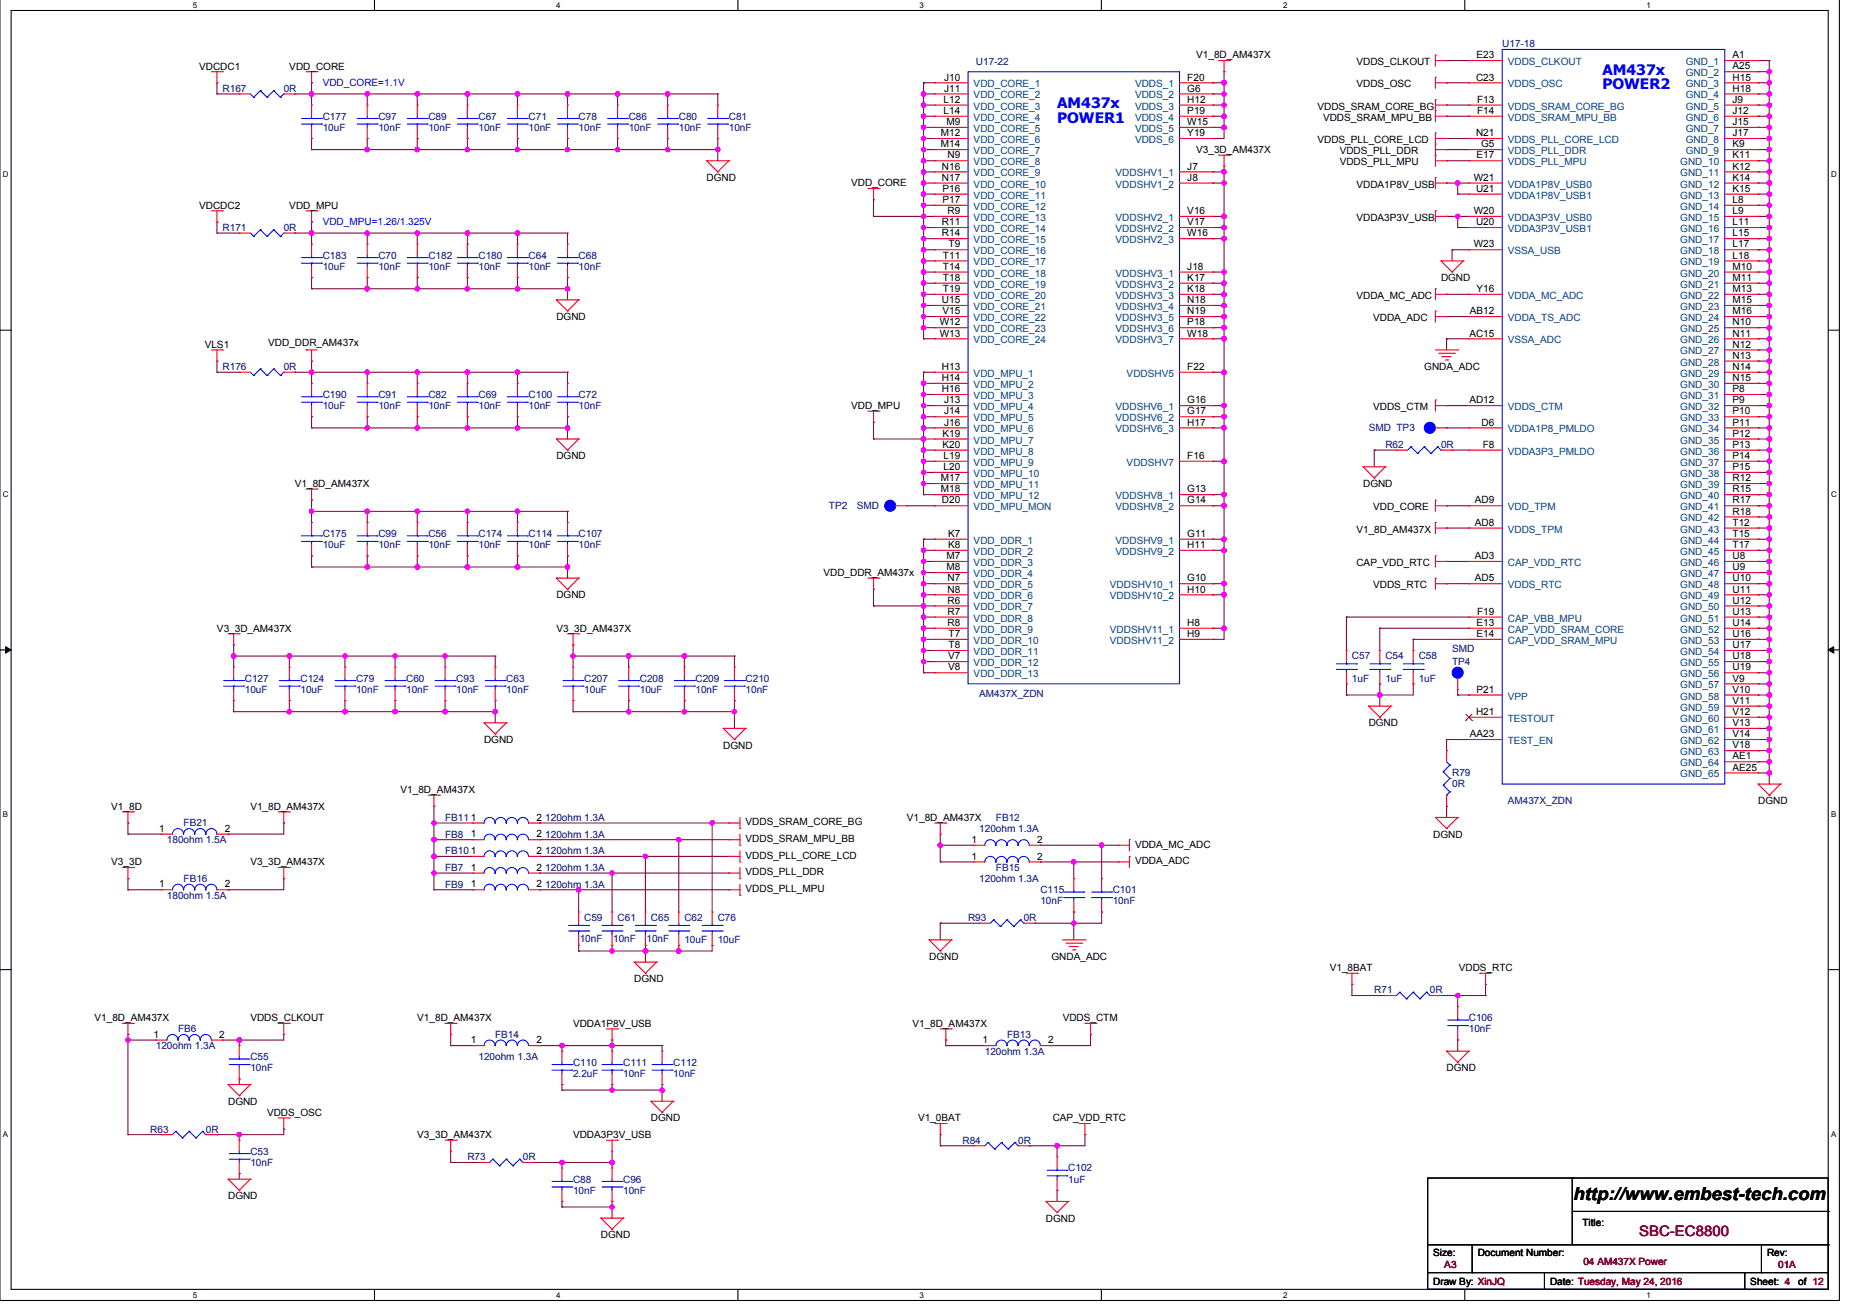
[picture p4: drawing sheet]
<svg xmlns="http://www.w3.org/2000/svg" width="297mm" height="210mm" viewBox="0 0 297 210" stroke-linecap="round" stroke-linejoin="round" font-family="sans-serif">
<defs><g id="words">
<text font-size="2.8" x="251.4" y="191.6">http://www.embest-tech.com</text>
<g font-size="2.3" fill="#00f">
<text x="256" y="12">AM437x</text>
<text x="168.9" y="17.3">AM437x</text>
<text x="256" y="14.3">POWER2</text>
<text x="168.9" y="19.6">POWER1</text>
</g>
<text font-size="2.3" fill="#800000" x="261.9" y="197.4">SBC-EC8800</text>
<g font-size="1.6">
<text x="31.8" y="11.1">VDCDC1</text>
<text x="46.2" y="11.1">VDD_CORE</text>
<text x="191.1" y="9.3">V1_8D_AM437X</text>
<text x="216.7" y="10.4">VDDS_CLKOUT</text>
<text x="235.9" y="9.3">E23</text>
<text x="276.8" y="9.3">A1</text>
<text x="276.8" y="11.1">A25</text>
<text x="150.8" y="16.4">L12</text>
<text x="150.9" y="12.9">J10</text>
<text x="150.9" y="14.6">J11</text>
<text x="189.7" y="12.9">F20</text>
<text x="189.7" y="14.6">G6</text>
<text x="189.7" y="16.4">H12</text>
<text x="210.5" y="17.5">VDDS_SRAM_CORE_BG</text>
<text x="216.7" y="14">VDDS_OSC</text>
<text x="235.8" y="12.9">C23</text>
<text x="236" y="16.4">F13</text>
<text x="276.8" y="12.9">H15</text>
<text x="276.8" y="14.6">H18</text>
<text x="276.8" y="16.4">J9</text>
<text x="150.3" y="21.8">M12</text>
<text x="150.3" y="23.5">M14</text>
<text x="150.8" y="18.2">L14</text>
<text x="151.2" y="20">M9</text>
<text x="189.7" y="18.2">P19</text>
<text x="189.7" y="20">W15</text>
<text x="189.7" y="21.8">Y19</text>
<text x="210.5" y="22.9">VDDS_PLL_CORE_LCD</text>
<text x="211.4" y="19.3">VDDS_SRAM_MPU_BB</text>
<text x="235.8" y="21.8">N21</text>
<text x="236" y="18.2">F14</text>
<text x="236.7" y="23.5">G5</text>
<text x="276.8" y="18.2">J12</text>
<text x="276.8" y="20">J15</text>
<text x="276.8" y="21.8">J17</text>
<text x="276.8" y="23.5">K9</text>
<text x="112.9" y="28.9">DGND</text>
<text x="136" y="29.8">VDD_CORE</text>
<text x="150.5" y="27.1">N16</text>
<text x="150.5" y="28.9">N17</text>
<text x="151.4" y="25.3">N9</text>
<text x="189.7" y="27.1">J7</text>
<text x="189.7" y="28.9">J8</text>
<text x="191.1" y="24.5">V3_3D_AM437X</text>
<text x="214.1" y="24.6">VDDS_PLL_DDR</text>
<text x="214.1" y="26.4">VDDS_PLL_MPU</text>
<text x="216.7" y="30">VDDA1P8V_USB</text>
<text x="235.5" y="28.9">W21</text>
<text x="235.9" y="25.3">E17</text>
<text x="276.8" y="25.3">K11</text>
<text x="276.8" y="27.1">K12</text>
<text x="276.8" y="28.9">K14</text>
<text x="31.8" y="33.3">VDCDC2</text>
<text x="46.2" y="33.3">VDD_MPU</text>
<text x="150.5" y="36">R11</text>
<text x="150.6" y="30.6">P16</text>
<text x="150.6" y="32.4">P17</text>
<text x="151.4" y="34.2">R9</text>
<text x="189.7" y="34.2">V16</text>
<text x="189.7" y="36">V17</text>
<text x="216.7" y="35.3">VDDA3P3V_USB</text>
<text x="235.5" y="34.2">W20</text>
<text x="235.8" y="30.6">U21</text>
<text x="235.8" y="36">U20</text>
<text x="276.8" y="30.6">K15</text>
<text x="276.8" y="32.4">L8</text>
<text x="276.8" y="34.2">L9</text>
<text x="276.8" y="36">L11</text>
<text x="150.5" y="37.8">R14</text>
<text x="150.7" y="41.3">T11</text>
<text x="151.6" y="39.5">T9</text>
<text x="189.7" y="37.8">W16</text>
<text x="235.5" y="39.5">W23</text>
<text x="276.8" y="37.8">L15</text>
<text x="276.8" y="39.5">L17</text>
<text x="276.8" y="41.3">L18</text>
<text x="150.7" y="43.1">T14</text>
<text x="150.7" y="44.9">T18</text>
<text x="150.7" y="46.6">T19</text>
<text x="189.7" y="43.1">J18</text>
<text x="189.7" y="44.9">K17</text>
<text x="189.7" y="46.6">K18</text>
<text x="216.7" y="47.7">VDDA_MC_ADC</text>
<text x="230.3" y="44.9">DGND</text>
<text x="235.9" y="46.6">Y16</text>
<text x="276.8" y="43.1">M10</text>
<text x="276.8" y="44.9">M11</text>
<text x="276.8" y="46.6">M13</text>
<text x="88.9" y="51.1">DGND</text>
<text x="150.1" y="52">W12</text>
<text x="150.1" y="53.8">W13</text>
<text x="150.5" y="48.4">U15</text>
<text x="150.6" y="50.2">V15</text>
<text x="189.7" y="48.4">N18</text>
<text x="189.7" y="50.2">N19</text>
<text x="189.7" y="52">P18</text>
<text x="189.7" y="53.8">W18</text>
<text x="219.4" y="51.3">VDDA_ADC</text>
<text x="234.8" y="53.8">AC15</text>
<text x="234.9" y="50.2">AB12</text>
<text x="276.8" y="48.4">M15</text>
<text x="276.8" y="50.2">M16</text>
<text x="276.8" y="52">N10</text>
<text x="276.8" y="53.8">N11</text>
<text x="32.7" y="55.6">VLS1</text>
<text x="42.9" y="55.2">VDD_DDR_AM437x</text>
<text x="150.5" y="59.1">H13</text>
<text x="189.7" y="59.1">F22</text>
<text x="227.6" y="59.1">GNDA_ADC</text>
<text x="276.8" y="55.5">N12</text>
<text x="276.8" y="57.3">N13</text>
<text x="276.8" y="59.1">N14</text>
<text x="136" y="65.3">VDD_MPU</text>
<text x="150.5" y="60.9">H14</text>
<text x="150.5" y="62.6">H16</text>
<text x="150.9" y="64.4">J13</text>
<text x="189.7" y="64.4">G16</text>
<text x="219.4" y="65.5">VDDS_CTM</text>
<text x="234.8" y="64.4">AD12</text>
<text x="276.8" y="60.9">N15</text>
<text x="276.8" y="62.6">P8</text>
<text x="276.8" y="64.4">P9</text>
<text x="150.6" y="69.8">K19</text>
<text x="150.6" y="71.5">K20</text>
<text x="150.9" y="66.2">J14</text>
<text x="150.9" y="68">J16</text>
<text x="189.7" y="66.2">G17</text>
<text x="189.7" y="68">H17</text>
<text x="236.7" y="68">D6</text>
<text x="236.9" y="71.5">F8</text>
<text x="276.8" y="66.2">P10</text>
<text x="276.8" y="68">P11</text>
<text x="276.8" y="69.8">P12</text>
<text x="276.8" y="71.5">P13</text>
<text x="47.1" y="77.8">V1_8D_AM437X</text>
<text x="88.9" y="73.3">DGND</text>
<text x="150.3" y="76.9">M17</text>
<text x="150.8" y="73.3">L19</text>
<text x="150.8" y="75.1">L20</text>
<text x="189.7" y="73.3">F16</text>
<text x="217.8" y="77.8">DGND</text>
<text x="276.8" y="73.3">P14</text>
<text x="276.8" y="75.1">P15</text>
<text x="276.8" y="76.9">R12</text>
<text x="150.3" y="78.6">M18</text>
<text x="150.5" y="80.4">D20</text>
<text x="189.7" y="78.6">G13</text>
<text x="189.7" y="80.4">G14</text>
<text x="219.4" y="81.5">VDD_CORE</text>
<text x="235.7" y="80.4">AD9</text>
<text x="235.7" y="84">AD8</text>
<text x="276.8" y="78.6">R15</text>
<text x="276.8" y="80.4">R17</text>
<text x="276.8" y="82.2">R18</text>
<text x="276.8" y="84">T12</text>
<text x="151.2" y="89.3">M7</text>
<text x="151.5" y="85.8">K7</text>
<text x="151.5" y="87.5">K8</text>
<text x="189.7" y="85.8">G11</text>
<text x="189.7" y="87.5">H11</text>
<text x="216.7" y="85.1">V1_8D_AM437X</text>
<text x="235.7" y="89.3">AD3</text>
<text x="276.8" y="85.8">T15</text>
<text x="276.8" y="87.5">T17</text>
<text x="276.8" y="89.3">U8</text>
<text x="88.9" y="95.6">DGND</text>
<text x="131.6" y="92">VDD_DDR_AM437x</text>
<text x="151.2" y="91.1">M8</text>
<text x="151.4" y="92.9">N7</text>
<text x="151.4" y="94.7">N8</text>
<text x="189.7" y="92.9">G10</text>
<text x="189.7" y="94.7">H10</text>
<text x="216.7" y="90.4">CAP_VDD_RTC</text>
<text x="219.4" y="94">VDDS_RTC</text>
<text x="235.7" y="92.9">AD5</text>
<text x="276.8" y="91.1">U9</text>
<text x="276.8" y="92.9">U10</text>
<text x="276.8" y="94.7">U11</text>
<text x="34.7" y="100.9">V3_3D_AM437X</text>
<text x="88.9" y="100.9">V3_3D_AM437X</text>
<text x="151.4" y="96.4">R6</text>
<text x="151.4" y="98.2">R7</text>
<text x="151.4" y="100">R8</text>
<text x="151.6" y="101.8">T7</text>
<text x="189.7" y="100">H8</text>
<text x="189.7" y="101.8">H9</text>
<text x="235.9" y="100">E13</text>
<text x="235.9" y="101.8">E14</text>
<text x="236" y="98.2">F19</text>
<text x="276.8" y="96.4">U12</text>
<text x="276.8" y="98.2">U13</text>
<text x="276.8" y="100">U14</text>
<text x="276.8" y="101.8">U16</text>
<text x="151.5" y="105.3">V7</text>
<text x="151.5" y="107.1">V8</text>
<text x="151.6" y="103.5">T8</text>
<text x="276.8" y="103.5">U17</text>
<text x="276.8" y="105.3">U18</text>
<text x="276.8" y="107.1">U19</text>
<text x="235.9" y="110.7">P21</text>
<text x="276.8" y="108.9">V9</text>
<text x="276.8" y="110.7">V10</text>
<text x="276.8" y="112.4">V11</text>
<text x="77.3" y="118.7">DGND</text>
<text x="115.6" y="119.6">DGND</text>
<text x="218.7" y="116">DGND</text>
<text x="234.9" y="117.8">AA23</text>
<text x="235.8" y="114.2">H21</text>
<text x="276.8" y="114.2">V12</text>
<text x="276.8" y="116">V13</text>
<text x="276.8" y="117.8">V14</text>
<text x="276.8" y="119.5">V18</text>
<text x="276.8" y="121.3">AE1</text>
<text x="276.8" y="123.1">AE25</text>
<text x="17.8" y="129.4">V1_8D</text>
<text x="40" y="129.4">V1_8D_AM437X</text>
<text x="64" y="126.7">V1_8D_AM437X</text>
<text x="85.7" y="131.1">2</text>
<text x="119.1" y="131.8">VDDS_SRAM_CORE_BG</text>
<text x="144.9" y="131.1">V1_8D_AM437X</text>
<text x="280.9" y="128.5">DGND</text>
<text x="25.4" y="132.9">1</text>
<text x="35.9" y="132.9">2</text>
<text x="75.2" y="133.8">1</text>
<text x="85.7" y="133.8">2</text>
<text x="85.7" y="136.4">2</text>
<text x="119.1" y="134.5">VDDS_SRAM_MPU_BB</text>
<text x="119.1" y="137.2">VDDS_PLL_CORE_LCD</text>
<text x="155.2" y="134.7">1</text>
<text x="155.2" y="137.3">1</text>
<text x="165.7" y="134.7">2</text>
<text x="165.7" y="137.3">2</text>
<text x="181.4" y="135.4">VDDA_MC_ADC</text>
<text x="229" y="133.8">DGND</text>
<text x="17.8" y="138.2">V3_3D</text>
<text x="25.4" y="141.8">1</text>
<text x="35.9" y="141.8">2</text>
<text x="40" y="138.2">V3_3D_AM437X</text>
<text x="75.2" y="141.8">1</text>
<text x="75.2" y="139.1">1</text>
<text x="85.7" y="141.8">2</text>
<text x="85.7" y="139.1">2</text>
<text x="119.1" y="139.8">VDDS_PLL_DDR</text>
<text x="119.1" y="142.5">VDDS_PLL_MPU</text>
<text x="181.4" y="138.1">VDDA_ADC</text>
<text x="148.5" y="153.4">DGND</text>
<text x="168" y="153.4">GNDA_ADC</text>
<text x="212.5" y="155.1">V1_8BAT</text>
<text x="233.1" y="155.1">VDDS_RTC</text>
<text x="101.3" y="156.9">DGND</text>
<text x="15.1" y="163.1">V1_8D_AM437X</text>
<text x="24.5" y="165.8">1</text>
<text x="35" y="165.8">2</text>
<text x="40" y="163.1">VDDS_CLKOUT</text>
<text x="66.7" y="163.1">V1_8D_AM437X</text>
<text x="75.2" y="166.7">1</text>
<text x="85.7" y="166.7">2</text>
<text x="91.6" y="164">VDDA1P8V_USB</text>
<text x="145.8" y="164">V1_8D_AM437X</text>
<text x="157" y="166.7">1</text>
<text x="167.5" y="166.7">2</text>
<text x="169.8" y="163.1">VDDS_CTM</text>
<text x="231.1" y="171.1">DGND</text>
<text x="36.4" y="176.5">DGND</text>
<text x="42.7" y="178.2">VDDS_OSC</text>
<text x="104" y="179.1">DGND</text>
<text x="146.7" y="179.1">V1_0BAT</text>
<text x="168.2" y="179.1">CAP_VDD_RTC</text>
<text x="66.7" y="181.8">V3_3D_AM437X</text>
<text x="91.6" y="181.8">VDDA3P3V_USB</text>
<text x="36.4" y="191.6">DGND</text>
<text x="96" y="197.8">DGND</text>
<text x="167.1" y="195.1">DGND</text>
<text x="252.8" y="195.8">Title:</text>
<text x="229" y="200.7">Size:</text>
<text x="236.1" y="200.7">Document Number:</text>
<text x="282.3" y="200.7">Rev:</text>
<text x="229" y="205.3">Draw By: XinJQ</text>
<text x="247.7" y="205.3">Date: Tuesday, May 24, 2016</text>
<text x="279.7" y="205.3">Sheet: 4</text>
<text x="287.3" y="205.3">of 12</text>
</g>
<g font-size="1.6" fill="#000080">
<text x="155.9" y="10.4">U17-22</text>
<text x="240" y="7.6">U17-18</text>
<text x="35.6" y="14.7">R167</text>
<text x="45.3" y="14.7">0R</text>
<text x="51.6" y="19.1">C177</text>
<text x="51.6" y="20.9">10uF</text>
<text x="60.5" y="19.1">C97</text>
<text x="60.5" y="20.9">10nF</text>
<text x="68.5" y="19.1">C89</text>
<text x="68.5" y="20.9">10nF</text>
<text x="76.5" y="19.1">C67</text>
<text x="76.5" y="20.9">10nF</text>
<text x="84.5" y="19.1">C71</text>
<text x="84.5" y="20.9">10nF</text>
<text x="92.5" y="19.1">C78</text>
<text x="92.5" y="20.9">10nF</text>
<text x="100.5" y="19.1">C86</text>
<text x="100.5" y="20.9">10nF</text>
<text x="108.5" y="19.1">C80</text>
<text x="108.5" y="20.9">10nF</text>
<text x="116.5" y="19.1">C81</text>
<text x="116.5" y="20.9">10nF</text>
<text x="35.6" y="36.9">R171</text>
<text x="45.3" y="36.9">0R</text>
<text x="51.6" y="41.3">C183</text>
<text x="60.5" y="41.3">C70</text>
<text x="68.5" y="41.3">C182</text>
<text x="76.5" y="41.3">C180</text>
<text x="84.5" y="41.3">C64</text>
<text x="92.5" y="41.3">C68</text>
<text x="51.6" y="43.1">10uF</text>
<text x="60.5" y="43.1">10nF</text>
<text x="68.5" y="43.1">10nF</text>
<text x="76.5" y="43.1">10nF</text>
<text x="84.5" y="43.1">10nF</text>
<text x="92.5" y="43.1">10nF</text>
<text x="35.6" y="59.1">R176</text>
<text x="45.3" y="59.1">0R</text>
<text x="51.6" y="63.6">C190</text>
<text x="51.6" y="65.3">10uF</text>
<text x="60.5" y="63.6">C91</text>
<text x="60.5" y="65.3">10nF</text>
<text x="68.5" y="63.6">C82</text>
<text x="68.5" y="65.3">10nF</text>
<text x="76.5" y="63.6">C69</text>
<text x="76.5" y="65.3">10nF</text>
<text x="84.5" y="63.6">C100</text>
<text x="84.5" y="65.3">10nF</text>
<text x="92.5" y="63.6">C72</text>
<text x="92.5" y="65.3">10nF</text>
<text x="218.7" y="68.9">SMD TP3</text>
<text x="221.4" y="71.6">R62</text>
<text x="230.3" y="71.6">0R</text>
<text x="132.5" y="81.3">TP2</text>
<text x="136.9" y="81.3">SMD</text>
<text x="51.6" y="85.8">C175</text>
<text x="51.6" y="87.6">10uF</text>
<text x="60.5" y="85.8">C99</text>
<text x="60.5" y="87.6">10nF</text>
<text x="68.5" y="85.8">C56</text>
<text x="68.5" y="87.6">10nF</text>
<text x="76.5" y="85.8">C174</text>
<text x="76.5" y="87.6">10nF</text>
<text x="84.5" y="85.8">C114</text>
<text x="84.5" y="87.6">10nF</text>
<text x="92.5" y="85.8">C107</text>
<text x="92.5" y="87.6">10nF</text>
<text x="216" y="105.4">C57</text>
<text x="221.4" y="105.4">C54</text>
<text x="226.7" y="105.4">C58</text>
<text x="232" y="106.2">TP4</text>
<text x="232" y="104.1">SMD</text>
<text x="39.1" y="108.9">C127</text>
<text x="39.1" y="110.7">10uF</text>
<text x="48" y="108.9">C124</text>
<text x="48" y="110.7">10uF</text>
<text x="56.9" y="108.9">C79</text>
<text x="56.9" y="110.7">10nF</text>
<text x="64.9" y="108.9">C60</text>
<text x="64.9" y="110.7">10nF</text>
<text x="72.9" y="108.9">C93</text>
<text x="72.9" y="110.7">10nF</text>
<text x="80.9" y="108.9">C63</text>
<text x="80.9" y="110.7">10nF</text>
<text x="93.3" y="108.9">C207</text>
<text x="93.3" y="110.7">10uF</text>
<text x="102.2" y="108.9">C208</text>
<text x="102.2" y="110.7">10uF</text>
<text x="111.1" y="108.9">C209</text>
<text x="111.1" y="110.7">10nF</text>
<text x="119.1" y="108.9">C210</text>
<text x="119.1" y="110.7">10nF</text>
<text x="156.5" y="111.4">AM437X_ZDN</text>
<text x="216" y="108.9">1uF</text>
<text x="221.4" y="108.9">1uF</text>
<text x="226.7" y="108.9">1uF</text>
<text x="232" y="124">R79</text>
<text x="232" y="125.8">0R</text>
<text x="71.1" y="131.1">FB111</text>
<text x="87.1" y="131.1">120ohm 1.3A</text>
<text x="159.1" y="131.1">FB12</text>
<text x="240.9" y="128.5">AM437X_ZDN</text>
<text x="26.7" y="134.7">180ohm 1.5A</text>
<text x="29.3" y="132">FB21</text>
<text x="71.1" y="133.8">FB8</text>
<text x="71.1" y="136.5">FB101</text>
<text x="87.1" y="133.8">120ohm 1.3A</text>
<text x="87.1" y="136.5">120ohm 1.3A</text>
<text x="156.5" y="132.9">120ohm 1.3A</text>
<text x="26.7" y="143.6">180ohm 1.5A</text>
<text x="29.3" y="140.9">FB16</text>
<text x="71.1" y="141.8">FB9</text>
<text x="71.1" y="139.1">FB7</text>
<text x="87.1" y="141.8">120ohm 1.3A</text>
<text x="87.1" y="139.1">120ohm 1.3A</text>
<text x="156.5" y="140.9">120ohm 1.3A</text>
<text x="159.1" y="139.1">FB15</text>
<text x="166.2" y="142.7">C115</text>
<text x="177.8" y="142.7">C101</text>
<text x="93.3" y="147.1">C59</text>
<text x="98.7" y="147.1">C61</text>
<text x="104" y="147.1">C65</text>
<text x="109.3" y="147.1">C62</text>
<text x="114.7" y="147.1">C76</text>
<text x="154.7" y="147.1">R93</text>
<text x="163.6" y="147.1">0R</text>
<text x="166.2" y="144.5">10nF</text>
<text x="177.8" y="144.5">10nF</text>
<text x="92.6" y="150.5">10nF</text>
<text x="98" y="150.5">10nF</text>
<text x="103.3" y="150.5">10nF</text>
<text x="109.3" y="150.7">10uF</text>
<text x="114.7" y="150.7">10uF</text>
<text x="219.6" y="158.7">R71</text>
<text x="228.5" y="158.7">0R</text>
<text x="24.9" y="167.6">120ohm 1.3A</text>
<text x="28.4" y="164.9">FB6</text>
<text x="79.1" y="165.8">FB14</text>
<text x="160.9" y="165.8">FB13</text>
<text x="234.7" y="163.1">C106</text>
<text x="234.7" y="164.9">10nF</text>
<text x="40" y="169.4">C55</text>
<text x="40" y="171.1">10nF</text>
<text x="76.5" y="169.4">120ohm 1.3A</text>
<text x="91.6" y="170.2">C110</text>
<text x="91.6" y="172">2.2uF</text>
<text x="99.6" y="170.2">C111</text>
<text x="99.6" y="172">10nF</text>
<text x="107.6" y="170.2">C112</text>
<text x="107.6" y="172">10nF</text>
<text x="157.4" y="168.5">120ohm 1.3A</text>
<text x="24" y="180.9">R63</text>
<text x="32.9" y="180.9">0R</text>
<text x="40" y="184.5">C53</text>
<text x="74.7" y="185.4">R73</text>
<text x="83.6" y="185.4">0R</text>
<text x="153.8" y="182.7">R84</text>
<text x="162.7" y="182.7">0R</text>
<text x="40" y="186.2">10nF</text>
<text x="91.6" y="188.9">C88</text>
<text x="91.6" y="190.7">10nF</text>
<text x="99.6" y="188.9">C96</text>
<text x="99.6" y="190.7">10nF</text>
<text x="170.7" y="187.1">C102</text>
<text x="170.7" y="188.9">1uF</text>
</g>
<g font-size="1.6" fill="#004080">
<text x="240.9" y="10.4">VDDS_CLKOUT</text>
<text x="269.4" y="10.4">GND_1</text>
<text x="155.6" y="14">VDD_CORE_1</text>
<text x="155.6" y="15.7">VDD_CORE_2</text>
<text x="155.6" y="17.5">VDD_CORE_3</text>
<text x="181.4" y="14">VDDS_1</text>
<text x="181.4" y="15.7">VDDS_2</text>
<text x="181.4" y="17.5">VDDS_3</text>
<text x="240.9" y="14">VDDS_OSC</text>
<text x="240.9" y="17.5">VDDS_SRAM_CORE_BG</text>
<text x="269.4" y="12.2">GND_2</text>
<text x="269.4" y="14">GND_3</text>
<text x="269.4" y="15.7">GND_4</text>
<text x="269.4" y="17.5">GND_5</text>
<text x="155.6" y="19.3">VDD_CORE_4</text>
<text x="155.6" y="21.1">VDD_CORE_5</text>
<text x="155.6" y="22.8">VDD_CORE_6</text>
<text x="181.4" y="19.3">VDDS_4</text>
<text x="181.4" y="21.1">VDDS_5</text>
<text x="181.4" y="22.8">VDDS_6</text>
<text x="240.9" y="19.3">VDDS_SRAM_MPU_BB</text>
<text x="240.9" y="22.8">VDDS_PLL_CORE_LCD</text>
<text x="269.4" y="19.3">GND_6</text>
<text x="269.4" y="21.1">GND_7</text>
<text x="269.4" y="22.8">GND_8</text>
<text x="155.6" y="24.6">VDD_CORE_7</text>
<text x="155.6" y="26.4">VDD_CORE_8</text>
<text x="155.6" y="28.2">VDD_CORE_9</text>
<text x="155.6" y="30">VDD_CORE_10</text>
<text x="178.2" y="28.2">VDDSHV1_1</text>
<text x="178.2" y="30">VDDSHV1_2</text>
<text x="240.9" y="24.6">VDDS_PLL_DDR</text>
<text x="240.9" y="26.4">VDDS_PLL_MPU</text>
<text x="240.9" y="30">VDDA1P8V_USB0</text>
<text x="268.5" y="26.4">GND_10</text>
<text x="268.5" y="28.2">GND_11</text>
<text x="268.5" y="30">GND_12</text>
<text x="269.4" y="24.6">GND_9</text>
<text x="155.6" y="31.7">VDD_CORE_11</text>
<text x="155.6" y="33.5">VDD_CORE_12</text>
<text x="155.6" y="35.3">VDD_CORE_13</text>
<text x="178.2" y="35.3">VDDSHV2_1</text>
<text x="240.9" y="31.7">VDDA1P8V_USB1</text>
<text x="240.9" y="35.3">VDDA3P3V_USB0</text>
<text x="268.5" y="31.7">GND_13</text>
<text x="268.5" y="33.5">GND_14</text>
<text x="268.5" y="35.3">GND_15</text>
<text x="155.6" y="37.1">VDD_CORE_14</text>
<text x="155.6" y="38.8">VDD_CORE_15</text>
<text x="155.6" y="40.6">VDD_CORE_16</text>
<text x="178.2" y="37.1">VDDSHV2_2</text>
<text x="178.2" y="38.8">VDDSHV2_3</text>
<text x="240.9" y="37.1">VDDA3P3V_USB1</text>
<text x="240.9" y="40.6">VSSA_USB</text>
<text x="268.5" y="37.1">GND_16</text>
<text x="268.5" y="38.8">GND_17</text>
<text x="268.5" y="40.6">GND_18</text>
<text x="155.6" y="42.4">VDD_CORE_17</text>
<text x="155.6" y="44.2">VDD_CORE_18</text>
<text x="155.6" y="46">VDD_CORE_19</text>
<text x="155.6" y="47.7">VDD_CORE_20</text>
<text x="178.2" y="44.2">VDDSHV3_1</text>
<text x="178.2" y="46">VDDSHV3_2</text>
<text x="178.2" y="47.7">VDDSHV3_3</text>
<text x="240.9" y="47.7">VDDA_MC_ADC</text>
<text x="268.5" y="42.4">GND_19</text>
<text x="268.5" y="44.2">GND_20</text>
<text x="268.5" y="46">GND_21</text>
<text x="268.5" y="47.7">GND_22</text>
<text x="155.6" y="49.5">VDD_CORE_21</text>
<text x="155.6" y="51.3">VDD_CORE_22</text>
<text x="155.6" y="53.1">VDD_CORE_23</text>
<text x="178.2" y="49.5">VDDSHV3_4</text>
<text x="178.2" y="51.3">VDDSHV3_5</text>
<text x="178.2" y="53.1">VDDSHV3_6</text>
<text x="240.9" y="51.3">VDDA_TS_ADC</text>
<text x="268.5" y="49.5">GND_23</text>
<text x="268.5" y="51.3">GND_24</text>
<text x="268.5" y="53.1">GND_25</text>
<text x="155.6" y="54.8">VDD_CORE_24</text>
<text x="178.2" y="54.8">VDDSHV3_7</text>
<text x="240.9" y="54.8">VSSA_ADC</text>
<text x="268.5" y="54.8">GND_26</text>
<text x="268.5" y="56.6">GND_27</text>
<text x="268.5" y="58.4">GND_28</text>
<text x="155.6" y="60.2">VDD_MPU_1</text>
<text x="155.6" y="62">VDD_MPU_2</text>
<text x="155.6" y="63.7">VDD_MPU_3</text>
<text x="155.6" y="65.5">VDD_MPU_4</text>
<text x="178.2" y="65.5">VDDSHV6_1</text>
<text x="180" y="60.2">VDDSHV5</text>
<text x="240.9" y="65.5">VDDS_CTM</text>
<text x="268.5" y="60.2">GND_29</text>
<text x="268.5" y="62">GND_30</text>
<text x="268.5" y="63.7">GND_31</text>
<text x="268.5" y="65.5">GND_32</text>
<text x="155.6" y="67.3">VDD_MPU_5</text>
<text x="155.6" y="69.1">VDD_MPU_6</text>
<text x="155.6" y="70.8">VDD_MPU_7</text>
<text x="178.2" y="67.3">VDDSHV6_2</text>
<text x="178.2" y="69.1">VDDSHV6_3</text>
<text x="240.9" y="69.1">VDDA1P8_PMLDO</text>
<text x="268.5" y="67.3">GND_33</text>
<text x="268.5" y="69.1">GND_34</text>
<text x="268.5" y="70.8">GND_35</text>
<text x="155.6" y="72.6">VDD_MPU_8</text>
<text x="155.6" y="74.4">VDD_MPU_9</text>
<text x="155.6" y="76.2">VDD_MPU_10</text>
<text x="155.6" y="78">VDD_MPU_11</text>
<text x="180" y="74.4">VDDSHV7</text>
<text x="240.9" y="72.6">VDDA3P3_PMLDO</text>
<text x="268.5" y="72.6">GND_36</text>
<text x="268.5" y="74.4">GND_37</text>
<text x="268.5" y="76.2">GND_38</text>
<text x="268.5" y="78">GND_39</text>
<text x="155.6" y="79.7">VDD_MPU_12</text>
<text x="155.6" y="81.5">VDD_MPU_MON</text>
<text x="178.2" y="79.7">VDDSHV8_1</text>
<text x="178.2" y="81.5">VDDSHV8_2</text>
<text x="240.9" y="81.5">VDD_TPM</text>
<text x="268.5" y="79.7">GND_40</text>
<text x="268.5" y="81.5">GND_41</text>
<text x="268.5" y="83.3">GND_42</text>
<text x="155.6" y="86.9">VDD_DDR_1</text>
<text x="155.6" y="88.6">VDD_DDR_2</text>
<text x="178.2" y="86.9">VDDSHV9_1</text>
<text x="178.2" y="88.6">VDDSHV9_2</text>
<text x="240.9" y="85.1">VDDS_TPM</text>
<text x="268.5" y="85.1">GND_43</text>
<text x="268.5" y="86.9">GND_44</text>
<text x="268.5" y="88.6">GND_45</text>
<text x="155.6" y="90.4">VDD_DDR_3</text>
<text x="155.6" y="92.2">VDD_DDR_4</text>
<text x="155.6" y="94">VDD_DDR_5</text>
<text x="155.6" y="95.7">VDD_DDR_6</text>
<text x="177.4" y="94">VDDSHV10_1</text>
<text x="177.4" y="95.7">VDDSHV10_2</text>
<text x="240.9" y="90.4">CAP_VDD_RTC</text>
<text x="240.9" y="94">VDDS_RTC</text>
<text x="268.5" y="90.4">GND_46</text>
<text x="268.5" y="92.2">GND_47</text>
<text x="268.5" y="94">GND_48</text>
<text x="268.5" y="95.7">GND_49</text>
<text x="155.6" y="97.5">VDD_DDR_7</text>
<text x="155.6" y="99.3">VDD_DDR_8</text>
<text x="155.6" y="101.1">VDD_DDR_9</text>
<text x="177.4" y="101.1">VDDSHV11_1</text>
<text x="240.9" y="99.3">CAP_VBB_MPU</text>
<text x="240.9" y="101.1">CAP_VDD_SRAM_CORE</text>
<text x="268.5" y="97.5">GND_50</text>
<text x="268.5" y="99.3">GND_51</text>
<text x="268.5" y="101.1">GND_52</text>
<text x="155.6" y="102.9">VDD_DDR_10</text>
<text x="155.6" y="104.6">VDD_DDR_11</text>
<text x="155.6" y="106.4">VDD_DDR_12</text>
<text x="177.4" y="102.9">VDDSHV11_2</text>
<text x="240.9" y="102.9">CAP_VDD_SRAM_MPU</text>
<text x="268.5" y="102.9">GND_53</text>
<text x="268.5" y="104.6">GND_54</text>
<text x="268.5" y="106.4">GND_55</text>
<text x="155.6" y="108.2">VDD_DDR_13</text>
<text x="240.9" y="111.7">VPP</text>
<text x="268.5" y="108.2">GND_56</text>
<text x="268.5" y="110">GND_57</text>
<text x="268.5" y="111.7">GND_58</text>
<text x="268.5" y="113.5">GND_59</text>
<text x="240.9" y="115.3">TESTOUT</text>
<text x="240.9" y="118.9">TEST_EN</text>
<text x="268.5" y="115.3">GND_60</text>
<text x="268.5" y="117.1">GND_61</text>
<text x="268.5" y="118.9">GND_62</text>
<text x="268.5" y="120.6">GND_63</text>
<text x="268.5" y="122.4">GND_64</text>
<text x="268.5" y="124.2">GND_65</text>
</g>
<g font-size="1.6" fill="#00f">
<text x="51.6" y="13.8">VDD_CORE=1.1V</text>
<text x="51.6" y="36">VDD_MPU=1.26/1.325V</text>
</g>
<g font-size="1.6" fill="#800000">
<text x="230.8" y="202.6">A3</text>
<text x="253" y="202.1">04 AM437X Power</text>
<text x="284.1" y="202.6">01A</text>
</g>
<g font-size="1.3">
<text x="30.8" y="1.2">5</text>
<text x="88.9" y="1.2">4</text>
<text x="146.9" y="1.2">3</text>
<text x="205" y="1.2">2</text>
<text x="263.1" y="1.2">1</text>
<text x=".4" y="28.3">D</text>
<text x="292.6" y="28.3">D</text>
<text x=".4" y="79.4">C</text>
<text x="292.6" y="79.4">C</text>
<text x=".4" y="130.5">B</text>
<text x="292.6" y="130.5">B</text>
<text x=".4" y="181.6">A</text>
<text x="292.6" y="181.6">A</text>
<text x="30.8" y="207.3">5</text>
<text x="88.9" y="207.3">4</text>
<text x="146.9" y="207.3">3</text>
<text x="205" y="207.3">2</text>
<text x="263.1" y="207.3">1</text>
</g>
</g></defs>
<path d="M0 -.1v207.8h293.9v-207.8M1.8 1.7h290.3v204.3h-290.3z" fill="none" stroke="#000" stroke-width=".17"/>
<g fill="#fff">
<path d="M30.8 .1h.7v1.4h-.7z"/>
<path d="M30.8 206.1h.7v1.5h-.7z"/>
</g>
<path d="M59.8 -.1v1.8M59.8 206v1.7" fill="none" stroke="#000" stroke-width=".17"/>
<g fill="#fff">
<path d="M88.9 .1h.7v1.4h-.7z"/>
<path d="M88.9 206.1h.7v1.5h-.7z"/>
</g>
<path d="M117.9 -.1v1.8M117.9 206v1.7" fill="none" stroke="#000" stroke-width=".17"/>
<g fill="#fff">
<path d="M146.9 .1h.7v1.4h-.7z"/>
<path d="M146.9 206.1h.7v1.5h-.7z"/>
</g>
<path d="M176 -.1v1.8M176 206v1.7" fill="none" stroke="#000" stroke-width=".17"/>
<g fill="#fff">
<path d="M205 .1h.7v1.4h-.7z"/>
<path d="M205 206.1h.7v1.5h-.7z"/>
</g>
<path d="M234.1 -.1v1.8M234.1 206v1.7" fill="none" stroke="#000" stroke-width=".17"/>
<g fill="#fff">
<path d="M263.1 .1h.7v1.4h-.7z"/>
<path d="M263.1 206.1h.7v1.5h-.7z"/>
<path d="M.4 27.2h1v1.4h-1z"/>
<path d="M292.6 27.2h.9v1.4h-.9z"/>
<path d="M.4 78.3h1v1.4h-1z"/>
<path d="M292.6 78.3h.9v1.4h-.9z"/>
</g>
<path d="M0 52.7h1.8M292.1 52.7h1.8" fill="none" stroke="#000" stroke-width=".17"/>
<g fill="#fff">
<path d="M.4 129.3h.9v1.5h-.9z"/>
<path d="M292.6 129.3h.8v1.5h-.8z"/>
</g>
<path d="M0 103.8h1.8M292.1 103.8h1.8" fill="none" stroke="#000" stroke-width=".17"/>
<path d="M.9 103.3l.9 .5-.9 .5zM292.1 103.8l.9-.5v1z" fill="#000" stroke="#000" stroke-width=".16"/>
<g fill="#fff">
<path d="M.4 180.4h.9v1.4h-.9z"/>
<path d="M292.6 180.4h.8v1.4h-.8z"/>
</g>
<g fill="none" stroke="#000" stroke-width=".17">
<path d="M0 154.9h1.8M292.1 154.9h1.8M228.1 188.2h64v17.8h-64zM228.1 198.9h64M235.2 198.9v4.4M251.2 188.2h.1M251.2 188.2v10.7M251.2 193.5h40.9M281.5 198.9v4.4M292.1 198.9h.1M292.1 193.5h.1M228.1 203.3h.1"/>
<path d="M228.1 203.3h64M235.2 203.3h.1M246.8 206h.1M246.8 203.3v2.7M278.8 206h.1M278.8 203.3v2.7M281.5 203.3h.1"/>
</g>
<g fill="none" stroke="#800040" stroke-width=".17">
<path d="M34.7 15h.1M34.7 13.2h.1M34.7 15h3.5M34.7 13.2v1.8M47.1 15h.1M47.1 15h67.6M49.8 15h.1M49.8 13.2h.1M49.8 13.2v3.6M58.7 15h.1M58.7 15v1.8M66.7 15h.1"/>
<path d="M66.7 15v1.8M74.7 15h.1M74.7 15v1.8M82.7 15h.1M82.7 15v1.8M90.7 15h.1M90.7 15v1.8M98.7 15h.1M98.7 15v1.8M106.7 15h.1M106.7 15v1.8M114.7 15h.1"/>
<path d="M114.7 15v1.8M147.6 18.6h.1M147.6 16.8h.1M147.6 15h.1M147.6 13.2h.1M147.6 13.2v40.9M147.6 18.6h1.8M147.6 16.8h1.8M147.6 15h1.8M147.6 13.2h1.8M193.8 13.2h.1M193.8 18.6h.1"/>
<path d="M193.8 16.8h.1M193.8 15h.1M193.8 18.6h1.8M193.8 16.8h1.8M193.8 15h1.8M193.8 13.2h1.8M195.6 13.2h.1M195.6 16.8h.1M195.6 15h.1M195.6 18.6h.1M195.6 11.5h.1M195.6 11.5v10.6h-1.8"/>
<path d="M231.1 9.7h.1M231.1 13.2h.1M231.1 16.8h.1M231.1 18.6h.1M231.1 18.6h3.6M231.1 16.8h3.6M231.1 9.7h3.6M231.1 13.2h3.6M280.9 18.6h.1M280.9 9.7h.1M280.9 16.8h.1M280.9 15h.1"/>
<path d="M280.9 13.2h.1M280.9 11.5h.1M280.9 18.6h1.8M280.9 16.8h1.8M280.9 15h1.8M280.9 9.7h1.8M280.9 13.2h1.8M280.9 11.5h1.8M282.7 18.6h.1M282.7 9.7h.1M282.7 16.8h.1M282.7 15h.1"/>
<path d="M282.7 13.2h.1M282.7 11.5h.1M282.7 9.7v115.5M34.7 37.2h.1M34.7 35.5h.1M34.7 37.2h3.5M34.7 35.5v1.7M47.1 37.2h.1M47.1 37.2h43.6M49.8 35.5h.1M49.8 37.2h.1M49.8 23.9h.1"/>
<path d="M49.8 22.1h.1M49.8 23.9h64.9M49.8 22.1v1.8M49.8 35.5v3.5M58.7 37.2h.1M58.7 22.1h.1M58.7 23.9h.1M58.7 22.1v1.8M58.7 37.2v1.8M66.7 37.2h.1M66.7 23.9h.1M66.7 22.1h.1"/>
<path d="M66.7 22.1v1.8M66.7 37.2v1.8M74.7 37.2h.1M74.7 22.1h.1M74.7 23.9h.1M74.7 22.1v1.8M74.7 37.2v1.8M82.7 37.2h.1M82.7 23.9h.1M82.7 22.1h.1M82.7 22.1v1.8M82.7 37.2v1.8"/>
<path d="M90.7 37.2h.1M90.7 22.1h.1M90.7 23.9h.1M90.7 22.1v1.8M90.7 37.2v1.8M98.7 22.1h.1M98.7 23.9h.1M98.7 22.1v1.8M106.7 22.1h.1M106.7 23.9h.1M106.7 22.1v1.8M114.7 23.9h.1"/>
<path d="M114.7 22.1h.1M114.7 22.1v3.6M139.6 31.9h.1M139.6 34.6h.1M139.6 31.9v2.7M139.6 34.6h9.8M147.6 20.3h.1M147.6 39.9h.1M147.6 38.1h.1M147.6 36.3h.1M147.6 34.6h.1M147.6 32.8h.1"/>
<path d="M147.6 31h.1M147.6 29.2h.1M147.6 27.5h.1M147.6 25.7h.1M147.6 23.9h.1M147.6 22.1h.1M147.6 20.3h1.8M147.6 39.9h1.8M147.6 38.1h1.8M147.6 36.3h1.8M147.6 32.8h1.8M147.6 31h1.8"/>
<path d="M147.6 29.2h1.8M147.6 27.5h1.8M147.6 25.7h1.8M147.6 23.9h1.8M147.6 22.1h1.8M193.8 22.1h.1M193.8 20.3h.1M193.8 29.2h.1M193.8 27.5h.1M193.8 36.3h.1M193.8 38.1h.1M193.8 34.6h.1"/>
<path d="M193.8 20.3h1.8M193.8 34.6h1.8M193.8 38.1h1.8M193.8 36.3h1.8M193.8 29.2h1.8M193.8 27.5h1.8M195.6 29.2h.1M195.6 38.1h.1M195.6 20.3h.1M195.6 27.5h.1M195.6 36.3h.1M195.6 34.6h.1"/>
<path d="M195.6 26.6h.1M195.6 26.6v75.5h-1.8M231.1 22.1h.1M231.1 29.2h.1M231.1 34.6h.1M231.1 23.9h.1M231.1 25.7h.1M231.1 34.6h3.6M231.1 29.2h3.6M231.1 25.7h3.6M231.1 23.9h3.6M231.1 22.1h3.6"/>
<path d="M232 39.9h.1M232 39.9h2.7M232 39.9v1.8M232.9 31h.1M232.9 29.2h.1M232.9 36.3h.1M232.9 34.6h.1M232.9 36.3h1.8M232.9 31h1.8M232.9 29.2v1.8M232.9 34.6v1.7M280.9 39.9h.1"/>
<path d="M280.9 38.1h.1M280.9 36.3h.1M280.9 34.6h.1M280.9 32.8h.1M280.9 31h.1M280.9 29.2h.1M280.9 27.5h.1M280.9 25.7h.1M280.9 23.9h.1M280.9 22.1h.1M280.9 20.3h.1M280.9 20.3h1.8"/>
<path d="M280.9 34.6h1.8M280.9 39.9h1.8M280.9 38.1h1.8M280.9 36.3h1.8M280.9 32.8h1.8M280.9 31h1.8M280.9 29.2h1.8M280.9 27.5h1.8M280.9 25.7h1.8M280.9 23.9h1.8M280.9 22.1h1.8M282.7 39.9h.1"/>
<path d="M282.7 38.1h.1M282.7 36.3h.1M282.7 34.6h.1M282.7 32.8h.1M282.7 31h.1M282.7 29.2h.1M282.7 27.5h.1M282.7 25.7h.1M282.7 23.9h.1M282.7 22.1h.1M282.7 20.3h.1M34.7 59.5h.1"/>
<path d="M34.7 57.7h.1M34.7 59.5h3.5M34.7 57.7v1.8M47.1 59.5h.1M47.1 59.5h43.6M49.8 44.3h.1M49.8 59.5h.1M49.8 57.7h.1M49.8 46.1h.1M49.8 44.3v1.8M49.8 57.7v3.5M49.8 46.1h40.9"/>
<path d="M58.7 44.3h.1M58.7 46.1h.1M58.7 59.5h.1M58.7 44.3v1.8M58.7 59.5v1.7M66.7 44.3h.1M66.7 46.1h.1M66.7 59.5h.1M66.7 44.3v1.8M66.7 59.5v1.7M74.7 44.3h.1M74.7 46.1h.1"/>
<path d="M74.7 59.5h.1M74.7 44.3v1.8M74.7 59.5v1.7M82.7 44.3h.1M82.7 46.1h.1M82.7 59.5h.1M82.7 44.3v1.8M82.7 59.5v1.7M90.7 44.3h.1M90.7 46.1h.1M90.7 59.5h.1M90.7 44.3v3.6"/>
<path d="M90.7 59.5v1.7M147.6 59.5h.1M147.6 54.1h.1M147.6 50.6h.1M147.6 52.3h.1M147.6 48.8h.1M147.6 47h.1M147.6 45.2h.1M147.6 43.5h.1M147.6 41.7h.1M147.6 59.5v19.5M147.6 59.5h1.8"/>
<path d="M147.6 54.1h1.8M147.6 52.3h1.8M147.6 50.6h1.8M147.6 48.8h1.8M147.6 47h1.8M147.6 45.2h1.8M147.6 43.5h1.8M147.6 41.7h1.8M193.8 59.5h.1M193.8 54.1h.1M193.8 43.5h.1M193.8 50.6h.1"/>
<path d="M193.8 52.3h.1M193.8 48.8h.1M193.8 47h.1M193.8 45.2h.1M193.8 59.5h1.8M193.8 54.1h1.8M193.8 52.3h1.8M193.8 50.6h1.8M193.8 48.8h1.8M193.8 47h1.8M193.8 45.2h1.8M193.8 43.5h1.8"/>
<path d="M195.6 54.1h.1M195.6 59.5h.1M195.6 43.5h.1M195.6 50.6h.1M195.6 52.3h.1M195.6 48.8h.1M195.6 47h.1M195.6 45.2h.1M231.1 54.1h.1M231.1 47h.1M231.1 50.6h.1M231.1 54.1v1.8"/>
<path d="M231.1 54.1h3.6M231.1 50.6h3.6M231.1 47h3.6M280.9 59.5h.1M280.9 57.7h.1M280.9 55.9h.1M280.9 54.1h.1M280.9 52.3h.1M280.9 50.6h.1M280.9 48.8h.1M280.9 47h.1M280.9 45.2h.1"/>
<path d="M280.9 43.5h.1M280.9 41.7h.1M280.9 59.5h1.8M280.9 57.7h1.8M280.9 55.9h1.8M280.9 54.1h1.8M280.9 52.3h1.8M280.9 50.6h1.8M280.9 48.8h1.8M280.9 47h1.8M280.9 45.2h1.8M280.9 43.5h1.8"/>
<path d="M280.9 41.7h1.8M282.7 59.5h.1M282.7 57.7h.1M282.7 55.9h.1M282.7 54.1h.1M282.7 52.3h.1M282.7 50.6h.1M282.7 48.8h.1M282.7 47h.1M282.7 45.2h.1M282.7 43.5h.1M282.7 41.7h.1"/>
<path d="M49.8 66.6h.1M49.8 68.4h.1M49.8 79.9h.1M49.8 68.4h40.9M49.8 66.6v1.8M49.8 79.9v3.6M58.7 66.6h.1M58.7 68.4h.1M58.7 66.6v1.8M66.7 68.4h.1M66.7 66.6h.1M66.7 66.6v1.8"/>
<path d="M74.7 66.6h.1M74.7 68.4h.1M74.7 66.6v1.8M82.7 68.4h.1M82.7 66.6h.1M82.7 66.6v1.8M90.7 68.4h.1M90.7 66.6h.1M90.7 66.6v3.5M139.6 67.5h.1M139.6 70.1h.1M139.6 70.1h9.8"/>
<path d="M139.6 67.5v2.6M147.6 77.2h.1M147.6 79h.1M147.6 75.5h.1M147.6 73.7h.1M147.6 71.9h.1M147.6 70.1h.1M147.6 68.4h.1M147.6 66.6h.1M147.6 64.8h.1M147.6 63h.1M147.6 61.2h.1"/>
<path d="M147.6 77.2h1.8M147.6 79h1.8M147.6 75.5h1.8M147.6 73.7h1.8M147.6 71.9h1.8M147.6 68.4h1.8M147.6 66.6h1.8M147.6 64.8h1.8M147.6 63h1.8M147.6 61.2h1.8M193.8 73.7h.1M193.8 66.6h.1"/>
<path d="M193.8 68.4h.1M193.8 64.8h.1M193.8 79h.1M193.8 79h1.8M193.8 73.7h1.8M193.8 68.4h1.8M193.8 66.6h1.8M193.8 64.8h1.8M195.6 68.4h.1M195.6 73.7h.1M195.6 64.8h.1M195.6 79h.1"/>
<path d="M195.6 66.6h.1M219.6 71.9h.1M219.6 71.9h3.5M219.6 71.9v2.7M231.1 64.8h.1M231.1 68.4h.1M231.1 68.4h3.6M231.1 64.8h3.6M232 71.9h.1M232 71.9h2.7M280.9 79h.1M280.9 77.2h.1"/>
<path d="M280.9 75.5h.1M280.9 73.7h.1M280.9 71.9h.1M280.9 70.1h.1M280.9 68.4h.1M280.9 66.6h.1M280.9 64.8h.1M280.9 63h.1M280.9 61.2h.1M280.9 77.2h1.8M280.9 79h1.8M280.9 75.5h1.8"/>
<path d="M280.9 73.7h1.8M280.9 71.9h1.8M280.9 70.1h1.8M280.9 68.4h1.8M280.9 66.6h1.8M280.9 64.8h1.8M280.9 63h1.8M280.9 61.2h1.8M282.7 79h.1M282.7 77.2h.1M282.7 75.5h.1M282.7 73.7h.1"/>
<path d="M282.7 71.9h.1M282.7 70.1h.1M282.7 68.4h.1M282.7 66.6h.1M282.7 64.8h.1M282.7 63h.1M282.7 61.2h.1M49.8 81.7h.1M49.8 88.8h.1M49.8 90.6h.1M49.8 88.8v1.8M49.8 81.7h40.9"/>
<path d="M49.8 90.6h40.9M58.7 81.7h.1M58.7 88.8h.1M58.7 90.6h.1M58.7 81.7v1.8M58.7 88.8v1.8M66.7 81.7h.1M66.7 90.6h.1M66.7 88.8h.1M66.7 81.7v1.8M66.7 88.8v1.8M74.7 81.7h.1"/>
<path d="M74.7 88.8h.1M74.7 90.6h.1M74.7 81.7v1.8M74.7 88.8v1.8M82.7 81.7h.1M82.7 90.6h.1M82.7 88.8h.1M82.7 81.7v1.8M82.7 88.8v1.8M90.7 81.7h.1M90.7 90.6h.1M90.7 88.8h.1"/>
<path d="M90.7 81.7v1.8M90.7 88.8v3.6M139.6 94.1h.1M139.6 96.8h.1M139.6 96.8h9.8M139.6 94.1v2.7M144.9 80.8h4.5M147.6 86.1h.1M147.6 98.6h.1M147.6 96.8h.1M147.6 95h.1M147.6 93.2h.1"/>
<path d="M147.6 91.5h.1M147.6 89.7h.1M147.6 87.9h.1M147.6 86.1v21.4M147.6 86.1h1.8M147.6 98.6h1.8M147.6 95h1.8M147.6 93.2h1.8M147.6 91.5h1.8M147.6 89.7h1.8M147.6 87.9h1.8M149.4 80.8h.1"/>
<path d="M193.8 80.8h.1M193.8 93.2h.1M193.8 87.9h.1M193.8 86.1h.1M193.8 95h.1M193.8 86.1h1.8M193.8 95h1.8M193.8 93.2h1.8M193.8 87.9h1.8M193.8 80.8h1.8M195.6 80.8h.1M195.6 87.9h.1"/>
<path d="M195.6 95h.1M195.6 86.1h.1M195.6 93.2h.1M215.1 98.6h.1M215.1 98.6h19.6M215.1 98.6v5.3M231.1 80.8h.1M231.1 84.4h.1M231.1 89.7h.1M231.1 93.2h.1M231.1 93.2h3.6M231.1 89.7h3.6"/>
<path d="M231.1 84.4h3.6M231.1 80.8h3.6M280.9 98.6h.1M280.9 96.8h.1M280.9 95h.1M280.9 93.2h.1M280.9 91.5h.1M280.9 89.7h.1M280.9 87.9h.1M280.9 86.1h.1M280.9 84.4h.1M280.9 82.6h.1"/>
<path d="M280.9 80.8h.1M280.9 86.1h1.8M280.9 98.6h1.8M280.9 96.8h1.8M280.9 95h1.8M280.9 93.2h1.8M280.9 91.5h1.8M280.9 89.7h1.8M280.9 87.9h1.8M280.9 84.4h1.8M280.9 82.6h1.8M280.9 80.8h1.8"/>
<path d="M282.7 98.6h.1M282.7 96.8h.1M282.7 95h.1M282.7 93.2h.1M282.7 91.5h.1M282.7 89.7h.1M282.7 87.9h.1M282.7 86.1h.1M282.7 84.4h.1M282.7 82.6h.1M282.7 80.8h.1M37.3 103h.1"/>
<path d="M37.3 104.8h.1M37.3 111.9h.1M37.3 113.7h.1M37.3 113.7h41.8M37.3 104.8h41.8M37.3 103v3.6M37.3 111.9v1.8M46.2 104.8h.1M46.2 111.9h.1M46.2 113.7h.1M46.2 104.8v1.8M46.2 111.9v1.8"/>
<path d="M55.1 113.7h.1M55.1 104.8h.1M55.1 111.9h.1M55.1 104.8v1.8M55.1 111.9v1.8M63.1 111.9h.1M63.1 113.7h.1M63.1 104.8h.1M63.1 104.8v1.8M63.1 111.9v1.8M71.1 113.7h.1M71.1 111.9h.1"/>
<path d="M71.1 104.8h.1M71.1 104.8v1.8M71.1 111.9v1.8M79.1 113.7h.1M79.1 111.9h.1M79.1 104.8h.1M79.1 104.8v1.8M79.1 111.9v3.6M91.6 113.7h.1M91.6 103h.1M91.6 104.8h.1M91.6 111.9h.1"/>
<path d="M91.6 113.7h25.7M91.6 104.8h25.7M91.6 103v3.6M91.6 111.9v1.8M100.5 104.8h.1M100.5 111.9h.1M100.5 113.7h.1M100.5 104.8v1.8M100.5 111.9v1.8M109.3 111.9h.1M109.3 113.7h.1M109.3 104.8h.1"/>
<path d="M109.3 104.8v1.8M109.3 111.9v1.8M117.3 113.7h.1M117.3 111.9h.1M117.3 104.8h.1M117.3 104.8v1.8M117.3 111.9v4.5M147.6 105.7h.1M147.6 107.5h.1M147.6 103.9h.1M147.6 100.4h.1M147.6 102.1h.1"/>
<path d="M147.6 103.9h1.8M147.6 102.1h1.8M147.6 105.7h1.8M147.6 107.5h1.8M147.6 100.4h1.8M193.8 100.4h.1M193.8 102.1h.1M193.8 100.4h1.8M195.6 100.4h.1M215.1 109.2h.1M215.1 111h.1M215.1 109.2v1.8"/>
<path d="M220.5 109.2h.1M220.5 111h.1M220.5 100.4h.1M220.5 100.4h14.2M220.5 100.4v3.5M220.5 109.2v3.6M225.8 109.2h.1M225.8 102.1h.1M225.8 102.1h8.9M225.8 109.2v1.8h-10.7M225.8 102.1v1.8M231.1 118.1h.1"/>
<path d="M231.1 118.1v1.8M231.1 118.1h3.6M232.9 111h.1M232.9 111h1.8M232.9 110.1v.9M234.7 111h.1M280.9 103.9h.1M280.9 102.1h.1M280.9 100.4h.1M280.9 119.9h.1M280.9 118.1h.1M280.9 116.4h.1"/>
<path d="M280.9 114.6h.1M280.9 112.8h.1M280.9 111h.1M280.9 109.2h.1M280.9 107.5h.1M280.9 105.7h.1M280.9 103.9h1.8M280.9 102.1h1.8M280.9 105.7h1.8M280.9 107.5h1.8M280.9 100.4h1.8M280.9 118.1h1.8"/>
<path d="M280.9 119.9h1.8M280.9 116.4h1.8M280.9 114.6h1.8M280.9 112.8h1.8M280.9 111h1.8M280.9 109.2h1.8M282.7 103.9h.1M282.7 102.1h.1M282.7 100.4h.1M282.7 119.9h.1M282.7 118.1h.1M282.7 116.4h.1"/>
<path d="M282.7 114.6h.1M282.7 112.8h.1M282.7 111h.1M282.7 109.2h.1M282.7 107.5h.1M282.7 105.7h.1M20.4 131.5h.1M20.4 133.2h.1M20.4 133.2h5.4M20.4 131.5v1.7M36.4 133.2h.1M45.3 131.5h.1"/>
<path d="M45.3 131.5v1.7h-8.9M69.3 131.5h.1M69.3 134.1h.1M69.3 136.8h.1M69.3 139.5h.1M69.3 128.8h.1M69.3 131.5h6.3M69.3 134.1h6.3M69.3 136.8h6.3M69.3 139.5h6.3M69.3 128.8v13.3M86.2 131.5h.1"/>
<path d="M86.2 134.1h.1M86.2 136.8h.1M86.2 139.5h.1M86.2 131.5h30.3M86.2 134.1h30.3M86.2 136.8h30.3M86.2 139.5h30.3M97.8 139.5h.1M97.8 139.5v6.2M103.1 136.8h.1M103.1 136.8v8.9M108.5 134.1h.1"/>
<path d="M108.5 134.1v11.6M113.8 131.5h.1M113.8 131.5v14.2M150.2 135h.1M150.2 133.2h.1M150.2 137.7h.1M150.2 135h5.4M150.2 133.2v4.5M150.2 137.7h5.4M166.2 135h.1M166.2 137.7h.1M166.2 135h12.5"/>
<path d="M166.2 137.7h12.5M171.6 137.7h.1M171.6 137.7v2.7M176 135h.1M176 135v5.4M231.1 128.8h.1M231.1 128.8v1.8M280.9 121.7h.1M280.9 121.7h1.8M280.9 123.5h1.8M282.7 123.5h.1M282.7 125.2h.1"/>
<path d="M20.4 140.4h.1M20.4 142.1h.1M20.4 140.4v1.7M20.4 142.1h5.4M36.4 142.1h.1M45.3 140.4h.1M45.3 140.4v1.7h-8.9M69.3 142.1h.1M69.3 142.1h6.3M86.2 142.1h.1M86.2 142.1h30.3M92.5 142.1h.1"/>
<path d="M92.5 151h.1M92.5 151.9h.1M92.5 142.1v3.6M92.5 151v.9M97.8 151.9h.1M97.8 151h.1M97.8 151v.9M103.1 151.9h.1M103.1 151h.1M103.1 151v2.7M108.5 151h.1M108.5 151.9h.1"/>
<path d="M108.5 151v.9M113.8 151h.1M113.8 151v.9h-21.3M150.2 147.5h.1M150.2 147.5v2.6M150.2 147.5h6.3M165.4 147.5h.1M171.6 145.7h.1M171.6 147.5h.1M171.6 145.7v4.4M176 145.7h.1M176 145.7v1.8h-10.6"/>
<path d="M216 157.3h.1M216 159h.1M216 159h5.4M216 157.3v1.7M230.3 159h.1M230.3 159h7.1M232.9 159h.1M232.9 159v1.8M237.4 157.3h.1M237.4 159h.1M237.4 157.3v1.7M20.4 166.1h.1"/>
<path d="M20.4 165.3h.1M20.4 165.3v16M20.4 166.1h4.5M38.2 166.1h.1M38.2 172.4h.1M38.2 166.1v.9M38.2 172.4v.9M45.3 165.3h.1M45.3 165.3v.8h-9.7M72 165.3h.1M72 167h.1M72 165.3v1.7"/>
<path d="M72 167h3.6M86.2 167h.1M86.2 167h19.6M89.8 167h.1M89.8 173.3h.1M89.8 174.1h.1M89.8 167v.9M89.8 173.3v.8M89.8 174.1h16M97.8 166.1h.1M97.8 167h.1M97.8 173.3h.1"/>
<path d="M97.8 174.1h.1M97.8 166.1v1.8M97.8 173.3v.8M105.8 174.1h.1M105.8 167h.1M105.8 173.3h.1M105.8 167v.9M105.8 173.3v2.6M151.1 167h.1M151.1 166.1h.1M151.1 167h6.3M151.1 166.1v.9"/>
<path d="M168 167h.1M174.2 165.3h.1M174.2 165.3v1.7h-6.2M232.9 166.1h.1M232.9 166.1v1.8M20.4 181.3h.1M20.4 181.3h5.4M34.7 181.3h.1M38.2 181.3h.1M38.2 187.5h.1M38.2 181.3v.8M38.2 187.5v.9"/>
<path d="M45.3 180.4h.1M45.3 180.4v.9h-10.6M72 185.7h.1M72 183.9h.1M72 183.9v1.8M72 185.7h4.5M85.3 185.7h.1M85.3 185.7h12.5M89.8 185.7h.1M89.8 191.9h.1M89.8 192.8h.1M89.8 185.7v.9"/>
<path d="M89.8 191.9v.9M89.8 192.8h8M97.8 185.7h.1M97.8 194.6h.1M97.8 191.9h.1M97.8 183.9v2.7M97.8 191.9v2.7M150.2 183h.1M150.2 181.3h.1M150.2 181.3v1.7M150.2 183h5.4M164.5 183h.1"/>
<path d="M168.9 183h.1M168.9 190.1h.1M168.9 183v1.8M168.9 190.1v1.8M173.4 181.3h.1M173.4 181.3v1.7h-8.9"/>
</g>
<g fill="#f0f" stroke="#f0f" stroke-width=".17">
<circle cx="147.6" cy="20.3" r=".35"/>
<circle cx="147.6" cy="18.6" r=".35"/>
<circle cx="147.6" cy="16.8" r=".35"/>
<circle cx="147.6" cy="15" r=".35"/>
<circle cx="282.7" cy="105.7" r=".35"/>
<circle cx="282.7" cy="103.9" r=".35"/>
<circle cx="147.6" cy="77.2" r=".35"/>
<circle cx="147.6" cy="75.5" r=".35"/>
<circle cx="147.6" cy="73.7" r=".35"/>
<circle cx="147.6" cy="71.9" r=".35"/>
<circle cx="147.6" cy="70.1" r=".35"/>
<circle cx="147.6" cy="68.3" r=".35"/>
<circle cx="147.6" cy="66.6" r=".35"/>
<circle cx="282.7" cy="102.1" r=".35"/>
<circle cx="147.6" cy="64.8" r=".35"/>
<circle cx="147.6" cy="63" r=".35"/>
<circle cx="147.6" cy="61.2" r=".35"/>
<circle cx="147.6" cy="105.7" r=".35"/>
<circle cx="147.6" cy="103.9" r=".35"/>
<circle cx="147.6" cy="100.3" r=".35"/>
<circle cx="147.6" cy="102.1" r=".35"/>
<circle cx="147.6" cy="98.6" r=".35"/>
<circle cx="147.6" cy="96.8" r=".35"/>
<circle cx="282.7" cy="100.3" r=".35"/>
<circle cx="147.6" cy="95" r=".35"/>
<circle cx="147.6" cy="93.2" r=".35"/>
<circle cx="147.6" cy="91.5" r=".35"/>
<circle cx="147.6" cy="89.7" r=".35"/>
<circle cx="147.6" cy="87.9" r=".35"/>
<circle cx="282.7" cy="98.6" r=".35"/>
<circle cx="282.7" cy="96.8" r=".35"/>
<circle cx="282.7" cy="95" r=".35"/>
<circle cx="282.7" cy="93.2" r=".35"/>
<circle cx="282.7" cy="91.5" r=".35"/>
<circle cx="282.7" cy="89.7" r=".35"/>
<circle cx="282.7" cy="87.9" r=".35"/>
<circle cx="282.7" cy="86.1" r=".35"/>
<circle cx="282.7" cy="84.3" r=".35"/>
<circle cx="282.7" cy="82.6" r=".35"/>
<circle cx="282.7" cy="80.8" r=".35"/>
<circle cx="282.7" cy="79" r=".35"/>
<circle cx="282.7" cy="77.2" r=".35"/>
<circle cx="282.7" cy="75.5" r=".35"/>
<circle cx="282.7" cy="73.7" r=".35"/>
<circle cx="282.7" cy="71.9" r=".35"/>
<circle cx="282.7" cy="70.1" r=".35"/>
<circle cx="282.7" cy="68.3" r=".35"/>
<circle cx="282.7" cy="66.6" r=".35"/>
<circle cx="282.7" cy="64.8" r=".35"/>
<circle cx="282.7" cy="63" r=".35"/>
<circle cx="282.7" cy="61.2" r=".35"/>
<circle cx="282.7" cy="59.5" r=".35"/>
<circle cx="282.7" cy="57.7" r=".35"/>
<circle cx="282.7" cy="55.9" r=".35"/>
<circle cx="282.7" cy="54.1" r=".35"/>
<circle cx="282.7" cy="52.3" r=".35"/>
<circle cx="282.7" cy="50.6" r=".35"/>
<circle cx="195.6" cy="43.5" r=".35"/>
<circle cx="195.6" cy="38.1" r=".35"/>
<circle cx="195.6" cy="73.7" r=".35"/>
<circle cx="195.6" cy="93.2" r=".35"/>
<circle cx="195.6" cy="87.9" r=".35"/>
<circle cx="282.7" cy="48.8" r=".35"/>
<circle cx="282.7" cy="47" r=".35"/>
<circle cx="195.6" cy="59.5" r=".35"/>
<circle cx="282.7" cy="45.2" r=".35"/>
<circle cx="282.7" cy="43.5" r=".35"/>
<circle cx="282.7" cy="41.7" r=".35"/>
<circle cx="282.7" cy="39.9" r=".35"/>
<circle cx="282.7" cy="38.1" r=".35"/>
<circle cx="282.7" cy="36.3" r=".35"/>
<circle cx="282.7" cy="34.6" r=".35"/>
<circle cx="282.7" cy="32.8" r=".35"/>
<circle cx="282.7" cy="31" r=".35"/>
<circle cx="282.7" cy="29.2" r=".35"/>
<circle cx="282.7" cy="27.5" r=".35"/>
<circle cx="282.7" cy="25.7" r=".35"/>
<circle cx="282.7" cy="23.9" r=".35"/>
<circle cx="282.7" cy="22.1" r=".35"/>
<circle cx="282.7" cy="20.3" r=".35"/>
<circle cx="282.7" cy="18.6" r=".35"/>
<circle cx="282.7" cy="11.4" r=".35"/>
<circle cx="282.7" cy="16.8" r=".35"/>
<circle cx="282.7" cy="121.7" r=".35"/>
<circle cx="282.7" cy="15" r=".35"/>
<circle cx="282.7" cy="13.2" r=".35"/>
<circle cx="282.7" cy="119.9" r=".35"/>
<circle cx="282.7" cy="118.1" r=".35"/>
<circle cx="282.7" cy="116.4" r=".35"/>
<circle cx="282.7" cy="114.6" r=".35"/>
<circle cx="195.6" cy="15" r=".35"/>
<circle cx="195.6" cy="13.2" r=".35"/>
<circle cx="195.6" cy="20.3" r=".35"/>
<circle cx="282.7" cy="112.8" r=".35"/>
<circle cx="195.6" cy="16.8" r=".35"/>
<circle cx="195.6" cy="29.2" r=".35"/>
<circle cx="195.6" cy="27.5" r=".35"/>
<circle cx="195.6" cy="36.3" r=".35"/>
<circle cx="195.6" cy="34.6" r=".35"/>
<circle cx="195.6" cy="54.1" r=".35"/>
<circle cx="195.6" cy="52.3" r=".35"/>
<circle cx="195.6" cy="50.6" r=".35"/>
<circle cx="195.6" cy="48.8" r=".35"/>
<circle cx="195.6" cy="47" r=".35"/>
<circle cx="195.6" cy="45.2" r=".35"/>
<circle cx="195.6" cy="68.3" r=".35"/>
<circle cx="195.6" cy="66.6" r=".35"/>
<circle cx="195.6" cy="64.8" r=".35"/>
<circle cx="282.7" cy="111" r=".35"/>
<circle cx="195.6" cy="80.8" r=".35"/>
<circle cx="195.6" cy="79" r=".35"/>
<circle cx="195.6" cy="86.1" r=".35"/>
<circle cx="195.6" cy="100.3" r=".35"/>
<circle cx="195.6" cy="95" r=".35"/>
<circle cx="147.6" cy="50.6" r=".35"/>
<circle cx="147.6" cy="52.3" r=".35"/>
<circle cx="147.6" cy="48.8" r=".35"/>
<circle cx="147.6" cy="47" r=".35"/>
<circle cx="147.6" cy="45.2" r=".35"/>
<circle cx="147.6" cy="43.5" r=".35"/>
<circle cx="147.6" cy="41.7" r=".35"/>
<circle cx="147.6" cy="39.9" r=".35"/>
<circle cx="282.7" cy="109.2" r=".35"/>
<circle cx="147.6" cy="38.1" r=".35"/>
<circle cx="147.6" cy="36.3" r=".35"/>
<circle cx="147.6" cy="34.6" r=".35"/>
<circle cx="147.6" cy="32.8" r=".35"/>
<circle cx="147.6" cy="31" r=".35"/>
<circle cx="282.7" cy="107.5" r=".35"/>
<circle cx="147.6" cy="29.2" r=".35"/>
<circle cx="147.6" cy="27.5" r=".35"/>
<circle cx="147.6" cy="25.7" r=".35"/>
<circle cx="147.6" cy="23.9" r=".35"/>
<circle cx="147.6" cy="22.1" r=".35"/>
<circle cx="58.7" cy="15" r=".35"/>
<circle cx="49.8" cy="15" r=".35"/>
<circle cx="82.7" cy="37.2" r=".35"/>
<circle cx="74.7" cy="37.2" r=".35"/>
<circle cx="66.7" cy="37.2" r=".35"/>
<circle cx="58.7" cy="37.2" r=".35"/>
<circle cx="49.8" cy="37.2" r=".35"/>
<circle cx="66.7" cy="46.1" r=".35"/>
<circle cx="90.7" cy="46.1" r=".35"/>
<circle cx="82.7" cy="46.1" r=".35"/>
<circle cx="74.7" cy="46.1" r=".35"/>
<circle cx="58.7" cy="23.9" r=".35"/>
<circle cx="66.7" cy="15" r=".35"/>
<circle cx="82.7" cy="15" r=".35"/>
<circle cx="74.7" cy="15" r=".35"/>
<circle cx="66.7" cy="23.9" r=".35"/>
<circle cx="106.7" cy="15" r=".35"/>
<circle cx="82.7" cy="23.9" r=".35"/>
<circle cx="74.7" cy="23.9" r=".35"/>
<circle cx="114.7" cy="23.9" r=".35"/>
<circle cx="106.7" cy="23.9" r=".35"/>
<circle cx="98.7" cy="15" r=".35"/>
<circle cx="90.7" cy="15" r=".35"/>
<circle cx="98.7" cy="23.9" r=".35"/>
<circle cx="90.7" cy="23.9" r=".35"/>
<circle cx="90.7" cy="68.3" r=".35"/>
<circle cx="58.7" cy="59.5" r=".35"/>
<circle cx="49.8" cy="59.5" r=".35"/>
<circle cx="82.7" cy="59.5" r=".35"/>
<circle cx="74.7" cy="59.5" r=".35"/>
<circle cx="66.7" cy="59.5" r=".35"/>
<circle cx="82.7" cy="68.3" r=".35"/>
<circle cx="74.7" cy="68.3" r=".35"/>
<circle cx="66.7" cy="68.3" r=".35"/>
<circle cx="58.7" cy="68.3" r=".35"/>
<circle cx="58.7" cy="46.1" r=".35"/>
<circle cx="66.7" cy="81.7" r=".35"/>
<circle cx="82.7" cy="81.7" r=".35"/>
<circle cx="74.7" cy="81.7" r=".35"/>
<circle cx="66.7" cy="90.6" r=".35"/>
<circle cx="58.7" cy="81.7" r=".35"/>
<circle cx="49.8" cy="81.7" r=".35"/>
<circle cx="82.7" cy="90.6" r=".35"/>
<circle cx="74.7" cy="90.6" r=".35"/>
<circle cx="90.7" cy="90.6" r=".35"/>
<circle cx="58.7" cy="90.6" r=".35"/>
<circle cx="195.6" cy="18.6" r=".35"/>
<circle cx="63.1" cy="113.7" r=".35"/>
<circle cx="55.1" cy="113.7" r=".35"/>
<circle cx="55.1" cy="104.8" r=".35"/>
<circle cx="46.2" cy="104.8" r=".35"/>
<circle cx="37.3" cy="104.8" r=".35"/>
<circle cx="38.2" cy="166.1" r=".35"/>
<circle cx="20.4" cy="166.1" r=".35"/>
<circle cx="38.2" cy="181.2" r=".35"/>
<circle cx="103.1" cy="151.9" r=".35"/>
<circle cx="97.8" cy="151.9" r=".35"/>
<circle cx="97.8" cy="167" r=".35"/>
<circle cx="89.8" cy="167" r=".35"/>
<circle cx="97.8" cy="174.1" r=".35"/>
<circle cx="105.8" cy="174.1" r=".35"/>
<circle cx="97.8" cy="192.8" r=".35"/>
<circle cx="97.8" cy="185.7" r=".35"/>
<circle cx="89.8" cy="185.7" r=".35"/>
<circle cx="150.2" cy="135" r=".35"/>
<circle cx="176" cy="135" r=".35"/>
<circle cx="171.6" cy="137.7" r=".35"/>
<circle cx="171.6" cy="147.5" r=".35"/>
<circle cx="232.9" cy="29.2" r=".35"/>
<circle cx="232.9" cy="34.6" r=".35"/>
<circle cx="220.5" cy="111" r=".35"/>
<circle cx="168.9" cy="183" r=".35"/>
<circle cx="232.9" cy="159" r=".35"/>
<circle cx="113.8" cy="131.5" r=".35"/>
<circle cx="92.5" cy="142.1" r=".35"/>
<circle cx="97.8" cy="139.5" r=".35"/>
<circle cx="103.1" cy="136.8" r=".35"/>
<circle cx="108.5" cy="134.1" r=".35"/>
<circle cx="108.5" cy="151.9" r=".35"/>
<circle cx="69.3" cy="131.5" r=".35"/>
<circle cx="69.3" cy="134.1" r=".35"/>
<circle cx="69.3" cy="136.8" r=".35"/>
<circle cx="69.3" cy="139.5" r=".35"/>
<circle cx="79.1" cy="113.7" r=".35"/>
<circle cx="71.1" cy="113.7" r=".35"/>
<circle cx="63.1" cy="104.8" r=".35"/>
<circle cx="71.1" cy="104.8" r=".35"/>
<circle cx="46.2" cy="113.7" r=".35"/>
<circle cx="282.7" cy="123.5" r=".35"/>
<circle cx="100.5" cy="113.7" r=".35"/>
<circle cx="117.3" cy="113.7" r=".35"/>
<circle cx="109.3" cy="113.7" r=".35"/>
<circle cx="109.3" cy="104.8" r=".35"/>
<circle cx="100.5" cy="104.8" r=".35"/>
<circle cx="91.6" cy="104.8" r=".35"/>
</g>
<g fill="none" stroke="#f00" stroke-width=".17">
<path d="M33.8 11.5h1.8M34.7 13.2h.1M34.7 11.5v1.7M35.6 11.5h.1M38.2 15h.1M38.2 15h1.8M45.3 15h1.8M47.1 15h.1M48.9 11.5h1.8M49.8 13.2h.1M49.8 16.8h.1M49.8 11.5v1.7"/>
<path d="M49.8 16.8v1.8M50.7 11.5h.1M58.7 16.8h.1M58.7 16.8v1.8M66.7 16.8h.1M66.7 16.8v1.8M74.7 16.8h.1M74.7 16.8v1.8M82.7 16.8h.1M82.7 16.8v1.8M90.7 16.8h.1M90.7 16.8v1.8"/>
<path d="M98.7 16.8h.1M98.7 16.8v1.8M106.7 16.8h.1M106.7 16.8v1.8M114.7 16.8h.1M114.7 16.8v1.8M149.4 13.2h.1M149.4 15h.1M149.4 16.8h.1M149.4 18.6h.1M149.4 13.2h5.3M149.4 16.8h5.3"/>
<path d="M149.4 18.6h5.3M149.4 15h5.3M188.5 13.2h5.3M188.5 16.8h5.3M188.5 18.6h5.3M188.5 15h5.3M193.8 13.2h.1M193.8 15h.1M193.8 16.8h.1M193.8 18.6h.1M194.7 9.7h1.8M195.6 11.5h.1"/>
<path d="M195.6 9.7v1.8M196.5 9.7h.1M229.4 8.8h.1M229.4 12.3h.1M229.4 15.9h.1M229.4 17.7h.1M229.4 9.7h1.7M229.4 8.8v1.8M229.4 12.3v1.8M229.4 15.9v3.6M229.4 13.2h1.7M229.4 16.8h1.7"/>
<path d="M229.4 18.6h1.7M231.1 9.7h.1M231.1 13.2h.1M231.1 16.8h.1M231.1 18.6h.1M234.7 9.7h.1M234.7 13.2h.1M234.7 16.8h.1M234.7 18.6h.1M234.7 9.7h5.3M234.7 13.2h5.3M234.7 16.8h5.3"/>
<path d="M234.7 18.6h5.3M275.6 11.5h5.3M275.6 9.7h5.3M275.6 13.2h5.3M275.6 16.8h5.3M275.6 18.6h5.3M275.6 15h5.3M280.9 9.7h.1M280.9 11.5h.1M280.9 13.2h.1M280.9 15h.1M280.9 16.8h.1"/>
<path d="M280.9 18.6h.1M33.8 33.7h1.8M34.7 35.5h.1M34.7 33.7v1.8M35.6 33.7h.1M38.2 37.2h.1M38.2 37.2h1.8M45.3 37.2h1.8M47.1 37.2h.1M48.9 33.7h1.8M49.8 35.5h.1M49.8 22.1h.1"/>
<path d="M49.8 39h.1M49.8 20.3v1.8M49.8 33.7v1.8M49.8 39v1.8M50.7 33.7h.1M58.7 22.1h.1M58.7 39h.1M58.7 20.3v1.8M58.7 39v1.8M66.7 22.1h.1M66.7 39h.1M66.7 20.3v1.8"/>
<path d="M66.7 39v1.8M74.7 22.1h.1M74.7 39h.1M74.7 20.3v1.8M74.7 39v1.8M82.7 39h.1M82.7 22.1h.1M82.7 20.3v1.8M82.7 39v1.8M90.7 39h.1M90.7 22.1h.1M90.7 20.3v1.8"/>
<path d="M90.7 39v1.8M98.7 22.1h.1M98.7 20.3v1.8M106.7 22.1h.1M106.7 20.3v1.8M112.9 25.7h.1M112.9 25.7h3.6M112.9 25.7l1.8 1.8M114.7 27.5h.1M114.7 22.1h.1M114.7 20.3v1.8M116.5 25.7h.1"/>
<path d="M116.5 25.7l-1.8 1.8M138.7 30.1h1.8M139.6 31.9h.1M139.6 30.1v1.8M140.5 30.1h.1M149.4 20.3h.1M149.4 22.1h.1M149.4 23.9h.1M149.4 25.7h.1M149.4 27.5h.1M149.4 29.2h.1M149.4 31h.1"/>
<path d="M149.4 32.8h.1M149.4 34.6h.1M149.4 36.3h.1M149.4 38.1h.1M149.4 39.9h.1M149.4 25.7h5.3M149.4 29.2h5.3M149.4 34.6h5.3M149.4 22.1h5.3M149.4 23.9h5.3M149.4 20.3h5.3M149.4 27.5h5.3"/>
<path d="M149.4 31h5.3M149.4 32.8h5.3M149.4 36.3h5.3M149.4 38.1h5.3M149.4 39.9h5.3M188.5 29.2h5.3M188.5 34.6h5.3M188.5 22.1h5.3M188.5 20.3h5.3M188.5 27.5h5.3M188.5 36.3h5.3M188.5 38.1h5.3"/>
<path d="M193.8 20.3h.1M193.8 22.1h.1M193.8 27.5h.1M193.8 29.2h.1M193.8 34.6h.1M193.8 36.3h.1M193.8 38.1h.1M194.7 24.8h1.8M195.6 26.6h.1M195.6 24.8v1.8M196.5 24.8h.1M229.4 28.3h.1"/>
<path d="M229.4 33.7h.1M229.4 21.2h.1M229.4 23h.1M229.4 24.8h.1M229.4 25.7h1.7M229.4 21.2v5.4M229.4 28.3v1.8M229.4 33.7v1.8M229.4 29.2h1.7M229.4 34.6h1.7M229.4 22.1h1.7M229.4 23.9h1.7"/>
<path d="M231.1 29.2h.1M231.1 34.6h.1M231.1 22.1h.1M231.1 23.9h.1M231.1 25.7h.1M234.7 22.1h.1M234.7 23.9h.1M234.7 25.7h.1M234.7 29.2h.1M234.7 31h.1M234.7 34.6h.1M234.7 36.3h.1"/>
<path d="M234.7 39.9h.1M234.7 25.7h5.3M234.7 29.2h5.3M234.7 34.6h5.3M234.7 22.1h5.3M234.7 23.9h5.3M234.7 31h5.3M234.7 36.3h5.3M234.7 39.9h5.3M275.6 25.7h5.3M275.6 29.2h5.3M275.6 34.6h5.3"/>
<path d="M275.6 22.1h5.3M275.6 23.9h5.3M275.6 20.3h5.3M275.6 27.5h5.3M275.6 31h5.3M275.6 32.8h5.3M275.6 36.3h5.3M275.6 38.1h5.3M275.6 39.9h5.3M280.9 20.3h.1M280.9 22.1h.1M280.9 23.9h.1"/>
<path d="M280.9 25.7h.1M280.9 27.5h.1M280.9 29.2h.1M280.9 31h.1M280.9 32.8h.1M280.9 34.6h.1M280.9 36.3h.1M280.9 38.1h.1M280.9 39.9h.1M33.8 55.9h1.8M34.7 57.7h.1M34.7 55.9v1.8"/>
<path d="M35.6 55.9h.1M38.2 59.5h.1M38.2 59.5h1.8M45.3 59.5h1.8M47.1 59.5h.1M48.9 55.9h.1M48.9 55.9h1.8M49.8 57.7h.1M49.8 44.3h.1M49.8 42.6v1.7M49.8 55.9v1.8M58.7 44.3h.1"/>
<path d="M58.7 42.6v1.7M66.7 44.3h.1M66.7 42.6v1.7M74.7 44.3h.1M74.7 42.6v1.7M82.7 44.3h.1M82.7 42.6v1.7M88.9 47.9h.1M88.9 47.9h3.6M88.9 47.9l1.8 1.8M90.7 49.7h.1M90.7 44.3h.1"/>
<path d="M90.7 42.6v1.7M92.5 47.9h.1M92.5 47.9l-1.8 1.8M149.4 41.7h.1M149.4 43.5h.1M149.4 45.2h.1M149.4 47h.1M149.4 48.8h.1M149.4 50.6h.1M149.4 52.3h.1M149.4 54.1h.1M149.4 59.5h.1"/>
<path d="M149.4 41.7h5.3M149.4 47h5.3M149.4 50.6h5.3M149.4 59.5h5.3M149.4 43.5h5.3M149.4 45.2h5.3M149.4 48.8h5.3M149.4 52.3h5.3M149.4 54.1h5.3M188.5 47h5.3M188.5 50.6h5.3M188.5 59.5h5.3"/>
<path d="M188.5 43.5h5.3M188.5 45.2h5.3M188.5 48.8h5.3M188.5 52.3h5.3M188.5 54.1h5.3M193.8 43.5h.1M193.8 45.2h.1M193.8 47h.1M193.8 48.8h.1M193.8 50.6h.1M193.8 52.3h.1M193.8 54.1h.1"/>
<path d="M193.8 59.5h.1M229.4 46.1h.1M229.4 49.7h.1M229.4 55.9h3.5M229.4 46.1v1.8M229.4 49.7v1.8M229.4 47h1.7M229.4 50.6h1.7M229.9 56.4h2.5M230.3 41.7h.1M230.3 41.7h3.5M230.3 41.7l1.7 1.8"/>
<path d="M230.4 57h.1M230.4 57h1.4M231 57.5h.3M231.1 47h.1M231.1 50.6h.1M231.3 57.5h.1M232 43.5h.1M232.4 56.4h.1M232.9 55.9h.1M233.8 41.7h.1M233.8 41.7l-1.8 1.8M234.7 47h.1"/>
<path d="M234.7 50.6h.1M234.7 54.1h.1M234.7 47h5.3M234.7 50.6h5.3M234.7 54.1h5.3M275.6 55.9h5.3M275.6 41.7h5.3M275.6 47h5.3M275.6 50.6h5.3M275.6 59.5h5.3M275.6 43.5h5.3M275.6 45.2h5.3"/>
<path d="M275.6 48.8h5.3M275.6 52.3h5.3M275.6 54.1h5.3M275.6 57.7h5.3M280.9 41.7h.1M280.9 43.5h.1M280.9 45.2h.1M280.9 47h.1M280.9 48.8h.1M280.9 50.6h.1M280.9 52.3h.1M280.9 54.1h.1"/>
<path d="M280.9 55.9h.1M280.9 57.7h.1M280.9 59.5h.1M48.9 78.1h1.8M49.8 79.9h.1M49.8 61.2h.1M49.8 66.6h.1M49.8 61.2v1.8M49.8 64.8v1.8M49.8 78.1v1.8M50.7 78.1h.1M58.7 61.2h.1"/>
<path d="M58.7 66.6h.1M58.7 61.2v1.8M58.7 64.8v1.8M66.7 61.2h.1M66.7 66.6h.1M66.7 61.2v1.8M66.7 64.8v1.8M74.7 61.2h.1M74.7 66.6h.1M74.7 61.2v1.8M74.7 64.8v1.8M82.7 61.2h.1"/>
<path d="M82.7 66.6h.1M82.7 61.2v1.8M82.7 64.8v1.8M88.9 70.1h.1M88.9 70.1h3.6M88.9 70.1l1.8 1.8M90.7 71.9h.1M90.7 61.2h.1M90.7 66.6h.1M90.7 61.2v1.8M90.7 64.8v1.8M92.5 70.1h.1"/>
<path d="M92.5 70.1l-1.8 1.8M138.7 65.7h1.8M139.6 67.5h.1M139.6 65.7v1.8M140.5 65.7h.1M149.4 61.2h.1M149.4 63h.1M149.4 64.8h.1M149.4 66.6h.1M149.4 68.4h.1M149.4 70.1h.1M149.4 71.9h.1"/>
<path d="M149.4 73.7h.1M149.4 75.5h.1M149.4 77.2h.1M149.4 79h.1M149.4 70.1h5.3M149.4 64.8h5.3M149.4 68.4h5.3M149.4 61.2h5.3M149.4 63h5.3M149.4 66.6h5.3M149.4 71.9h5.3M149.4 73.7h5.3"/>
<path d="M149.4 75.5h5.3M149.4 77.2h5.3M149.4 79h5.3M188.5 64.8h5.3M188.5 68.4h5.3M188.5 66.6h5.3M188.5 73.7h5.3M188.5 79h5.3M193.8 64.8h.1M193.8 66.6h.1M193.8 68.4h.1M193.8 73.7h.1"/>
<path d="M193.8 79h.1M217.8 74.6h.1M217.8 74.6h3.6M217.8 74.6l1.8 1.8M219.6 76.4h.1M221.4 74.6h.1M221.4 74.6l-1.8 1.8M223.1 71.9h.1M223.1 71.9h1.8M229.4 79.9h.1M229.4 63.9h.1M229.4 63.9v1.8"/>
<path d="M229.4 79.9v1.8M229.4 64.8h1.7M229.4 68.4h1.7M230.3 71.9h1.7M231.1 64.8h.1M231.1 68.4h.1M232 71.9h.1M234.7 64.8h.1M234.7 68.4h.1M234.7 71.9h.1M234.7 64.8h5.3M234.7 68.4h5.3"/>
<path d="M234.7 71.9h5.3M275.6 70.1h5.3M275.6 64.8h5.3M275.6 68.4h5.3M275.6 61.2h5.3M275.6 63h5.3M275.6 66.6h5.3M275.6 71.9h5.3M275.6 73.7h5.3M275.6 75.5h5.3M275.6 77.2h5.3M275.6 79h5.3"/>
<path d="M280.9 61.2h.1M280.9 63h.1M280.9 64.8h.1M280.9 66.6h.1M280.9 68.4h.1M280.9 70.1h.1M280.9 71.9h.1M280.9 73.7h.1M280.9 75.5h.1M280.9 77.2h.1M280.9 79h.1M49.8 83.5h.1"/>
<path d="M49.8 88.8h.1M49.8 83.5v1.7M49.8 87v1.8M58.7 83.5h.1M58.7 88.8h.1M58.7 83.5v1.7M58.7 87v1.8M66.7 83.5h.1M66.7 88.8h.1M66.7 83.5v1.7M66.7 87v1.8M74.7 83.5h.1"/>
<path d="M74.7 88.8h.1M74.7 83.5v1.7M74.7 87v1.8M82.7 83.5h.1M82.7 88.8h.1M82.7 83.5v1.7M82.7 87v1.8M88.9 92.4h.1M88.9 92.4h3.6M88.9 92.4l1.8 1.7M90.7 94.1h.1M90.7 83.5h.1"/>
<path d="M90.7 88.8h.1M90.7 83.5v1.7M90.7 87v1.8M92.5 92.4h.1M92.5 92.4l-1.8 1.7M138.7 92.4h1.8M139.6 94.1h.1M139.6 92.4v1.7M140.5 92.4h.1M143.1 80.8h1.8M144.9 80.8h.1M149.4 80.8h.1"/>
<path d="M149.4 86.1h.1M149.4 87.9h.1M149.4 89.7h.1M149.4 91.5h.1M149.4 93.2h.1M149.4 95h.1M149.4 96.8h.1M149.4 98.6h.1M149.4 80.8h5.3M149.4 89.7h5.3M149.4 93.2h5.3M149.4 86.1h5.3"/>
<path d="M149.4 87.9h5.3M149.4 91.5h5.3M149.4 95h5.3M149.4 96.8h5.3M149.4 98.6h5.3M188.5 80.8h5.3M188.5 93.2h5.3M188.5 86.1h5.3M188.5 87.9h5.3M188.5 95h5.3M193.8 80.8h.1M193.8 86.1h.1"/>
<path d="M193.8 87.9h.1M193.8 93.2h.1M193.8 95h.1M229.4 83.5h.1M229.4 88.8h.1M229.4 92.4h.1M229.4 83.5v1.7M229.4 88.8v1.8M229.4 92.4v1.7M229.4 80.8h1.7M229.4 84.4h1.7M229.4 89.7h1.7"/>
<path d="M229.4 93.2h1.7M231.1 80.8h.1M231.1 84.4h.1M231.1 89.7h.1M231.1 93.2h.1M234.7 98.6h.1M234.7 80.8h.1M234.7 84.4h.1M234.7 89.7h.1M234.7 93.2h.1M234.7 80.8h5.3M234.7 84.4h5.3"/>
<path d="M234.7 89.7h5.3M234.7 93.2h5.3M234.7 98.6h5.3M275.6 80.8h5.3M275.6 84.4h5.3M275.6 89.7h5.3M275.6 93.2h5.3M275.6 86.1h5.3M275.6 87.9h5.3M275.6 91.5h5.3M275.6 95h5.3M275.6 96.8h5.3"/>
<path d="M275.6 98.6h5.3M275.6 82.6h5.3M280.9 80.8h.1M280.9 82.6h.1M280.9 84.4h.1M280.9 86.1h.1M280.9 87.9h.1M280.9 89.7h.1M280.9 91.5h.1M280.9 93.2h.1M280.9 95h.1M280.9 96.8h.1"/>
<path d="M280.9 98.6h.1M36.4 101.2h1.8M37.3 103h.1M37.3 106.6h.1M37.3 111.9h.1M37.3 101.2v1.8M37.3 106.6v1.8M37.3 110.1v1.8M38.2 101.2h.1M46.2 106.6h.1M46.2 111.9h.1M46.2 106.6v1.8"/>
<path d="M46.2 110.1v1.8M55.1 106.6h.1M55.1 111.9h.1M55.1 106.6v1.8M55.1 110.1v1.8M63.1 106.6h.1M63.1 111.9h.1M63.1 106.6v1.8M63.1 110.1v1.8M71.1 106.6h.1M71.1 111.9h.1M71.1 106.6v1.8"/>
<path d="M71.1 110.1v1.8M77.3 115.5h.1M77.3 115.5h3.6M77.3 115.5l1.8 1.7M79.1 117.2h.1M79.1 106.6h.1M79.1 111.9h.1M79.1 106.6v1.8M79.1 110.1v1.8M80.9 115.5h.1M80.9 115.5l-1.8 1.7M90.7 101.2h1.8"/>
<path d="M91.6 103h.1M91.6 106.6h.1M91.6 111.9h.1M91.6 101.2v1.8M91.6 106.6v1.8M91.6 110.1v1.8M92.5 101.2h.1M100.5 106.6h.1M100.5 111.9h.1M100.5 106.6v1.8M100.5 110.1v1.8M109.3 106.6h.1"/>
<path d="M109.3 111.9h.1M109.3 106.6v1.8M109.3 110.1v1.8M115.6 116.4h.1M115.6 116.4h3.5M115.6 116.4l1.7 1.7M117.3 118.1h.1M117.3 106.6h.1M117.3 111.9h.1M117.3 106.6v1.8M117.3 110.1v1.8M119.1 116.4h.1"/>
<path d="M119.1 116.4l-1.8 1.7M149.4 100.4h.1M149.4 102.1h.1M149.4 103.9h.1M149.4 105.7h.1M149.4 107.5h.1M149.4 100.4h5.3M149.4 102.1h5.3M149.4 103.9h5.3M149.4 105.7h5.3M149.4 107.5h5.3M188.5 100.4h5.3"/>
<path d="M188.5 102.1h5.3M193.8 100.4h.1M193.8 102.1h.1M215.1 103.9h.1M215.1 109.2h.1M215.1 103.9v1.8M215.1 107.5v1.7M218.7 112.8h.1M218.7 112.8h3.5M218.7 112.8l1.8 1.8M220.5 114.6h.1M220.5 103.9h.1"/>
<path d="M220.5 109.2h.1M220.5 103.9v1.8M220.5 107.5v1.7M222.2 112.8h.1M222.2 112.8l-1.7 1.8M225.8 103.9h.1M225.8 109.2h.1M225.8 103.9v1.8M225.8 107.5v1.7M231.1 119.9h.1M231.1 119.9v1.8M232.9 110.1h.1"/>
<path d="M232.9 108.4v1.7M234.7 100.4h.1M234.7 102.1h.1M234.7 114.6h.1M234.7 118.1h.1M234.7 111h.1M234.7 100.4h5.3M234.7 102.1h5.3M234.7 114.6h5.3M234.7 118.1h5.3M234.7 111h5.3M275.6 112.8h5.3"/>
<path d="M275.6 116.4h5.3M275.6 100.4h5.3M275.6 102.1h5.3M275.6 103.9h5.3M275.6 105.7h5.3M275.6 107.5h5.3M275.6 114.6h5.3M275.6 118.1h5.3M275.6 109.2h5.3M275.6 111h5.3M275.6 119.9h5.3M280.9 100.4h.1"/>
<path d="M280.9 102.1h.1M280.9 103.9h.1M280.9 105.7h.1M280.9 107.5h.1M280.9 109.2h.1M280.9 111h.1M280.9 112.8h.1M280.9 114.6h.1M280.9 116.4h.1M280.9 118.1h.1M280.9 119.9h.1M19.6 129.7h1.7"/>
<path d="M19.6 138.6h1.7M20.4 131.5h.1M20.4 129.7v1.8M20.4 138.6v1.8M21.3 129.7h.1M21.3 138.6h.1M25.8 133.2h.1M25.8 133.2h1.8M34.7 133.2h1.7M36.4 133.2h.1M44.4 129.7h1.8M44.4 138.6h1.8"/>
<path d="M45.3 131.5h.1M45.3 129.7v1.8M45.3 138.6v1.8M46.2 129.7h.1M46.2 138.6h.1M68.5 127h1.7M69.3 128.8h.1M69.3 127v1.8M70.2 127h.1M75.6 134.1h.1M75.6 136.8h.1M75.6 139.5h.1"/>
<path d="M75.6 131.5h.1M75.6 131.5h1.7M75.6 134.1h1.7M75.6 136.8h1.7M75.6 139.5h1.7M84.5 131.5h1.7M84.5 134.1h1.7M84.5 136.8h1.7M84.5 139.5h1.7M86.2 134.1h.1M86.2 136.8h.1M86.2 139.5h.1"/>
<path d="M86.2 131.5h.1M116.5 131.5h.1M116.5 134.1h.1M116.5 136.8h.1M116.5 139.5h.1M116.5 131.5h1.7M116.5 134.1h1.7M116.5 136.8h1.7M116.5 139.5h1.7M118.2 132.4h.1M118.2 135h.1M118.2 137.7h.1"/>
<path d="M118.2 130.6v1.8M118.2 133.2v1.8M118.2 135.9v1.8M118.2 138.6v1.8M149.4 131.5h1.7M150.2 133.2h.1M150.2 131.5v1.7M151.1 131.5h.1M155.6 135h.1M155.6 137.7h.1M155.6 135h1.8M155.6 137.7h1.8"/>
<path d="M164.5 135h1.7M164.5 137.7h1.7M166.2 135h.1M166.2 137.7h.1M178.7 135h.1M178.7 137.7h.1M178.7 135h1.8M178.7 137.7h1.8M180.5 134.1h.1M180.5 136.8h.1M180.5 134.1v1.8M180.5 136.8v1.8"/>
<path d="M229.4 130.6h.1M229.4 130.6h3.5M229.4 130.6l1.7 1.8M231.1 132.4h.1M231.1 128.8h.1M231.1 127v1.8M232.9 130.6h.1M232.9 130.6l-1.8 1.8M275.6 121.7h5.3M275.6 123.5h5.3M280.9 125.2h.1M280.9 121.7h.1"/>
<path d="M280.9 123.5h.1M280.9 125.2h3.6M280.9 125.2l1.8 1.8M282.7 127h.1M284.5 125.2h.1M284.5 125.2l-1.8 1.8M20.4 140.4h.1M25.8 142.1h.1M25.8 142.1h1.8M34.7 142.1h1.7M36.4 142.1h.1M45.3 140.4h.1"/>
<path d="M75.6 142.1h.1M75.6 142.1h1.7M84.5 142.1h1.7M86.2 142.1h.1M92.5 145.7h.1M92.5 151h.1M92.5 145.7v1.8M92.5 149.2v1.8M97.8 145.7h.1M97.8 151h.1M97.8 145.7v1.8M97.8 149.2v1.8"/>
<path d="M101.3 153.7h.1M101.3 153.7h3.6M101.3 153.7l1.8 1.8M103.1 155.5h.1M103.1 145.7h.1M103.1 151h.1M103.1 145.7v1.8M103.1 149.2v1.8M104.9 153.7h.1M104.9 153.7l-1.8 1.8M108.5 145.7h.1M108.5 151h.1"/>
<path d="M108.5 145.7v1.8M108.5 149.2v1.8M113.8 145.7h.1M113.8 151h.1M113.8 145.7v1.8M113.8 149.2v1.8M116.5 142.1h.1M116.5 142.1h1.7M118.2 140.4h.1M118.2 143h.1M118.2 141.2v1.8M148.5 150.1h.1"/>
<path d="M148.5 150.1h3.5M148.5 150.1l1.7 1.8M150.2 151.9h.1M152 150.1h.1M152 150.1l-1.8 1.8M156.5 147.5h.1M156.5 147.5h1.7M163.6 147.5h1.8M165.4 147.5h.1M169.8 150.1h3.6M170.3 150.7h2.5M170.9 151.2h.1"/>
<path d="M170.9 151.2h1.4M171.4 151.7h.4M171.6 140.4h.1M171.6 145.7h.1M171.6 140.4v1.7M171.6 143.9v1.8M171.8 151.7h.1M172.8 150.7h.1M173.4 150.1h.1M176 140.4h.1M176 145.7h.1M176 140.4v1.7"/>
<path d="M176 143.9v1.8M215.1 155.5h1.8M216 157.3h.1M216 155.5v1.8M216.9 155.5h.1M221.4 159h.1M221.4 159h1.7M228.5 159h1.8M230.3 159h.1M236.5 155.5h.1M236.5 155.5h1.8M237.4 157.3h.1"/>
<path d="M237.4 155.5v1.8M19.6 163.5h1.7M20.4 165.3h.1M20.4 163.5v1.8M21.3 163.5h.1M24.9 166.1h.1M24.9 166.1h1.8M33.8 166.1h1.8M35.6 166.1h.1M36.4 173.3h.1M36.4 173.3h3.6M36.4 173.3l1.8 1.7"/>
<path d="M38.2 175h.1M38.2 167h.1M38.2 172.4h.1M38.2 167v1.8M38.2 170.6v1.8M40 173.3h.1M40 173.3l-1.8 1.7M44.4 163.5h1.8M44.4 178.6h1.8M45.3 165.3h.1M45.3 163.5v1.8M45.3 178.6v1.8"/>
<path d="M46.2 163.5h.1M46.2 178.6h.1M71.1 163.5h1.8M72 165.3h.1M72 163.5v1.8M72.9 163.5h.1M75.6 167h.1M75.6 167h1.7M84.5 167h1.7M86.2 167h.1M89.8 167.9h.1M89.8 173.3h.1"/>
<path d="M89.8 167.9v1.8M89.8 171.5v1.8M96.9 164.4h1.8M97.8 166.1h.1M97.8 167.9h.1M97.8 173.3h.1M97.8 164.4v1.7M97.8 167.9v1.8M97.8 171.5v1.8M98.7 164.4h.1M104 175.9h.1M104 175.9h3.6"/>
<path d="M104 175.9l1.8 1.8M105.8 177.7h.1M105.8 167.9h.1M105.8 173.3h.1M105.8 167.9v1.8M105.8 171.5v1.8M107.6 175.9h.1M107.6 175.9l-1.8 1.8M149.4 179.5h1.7M150.2 164.4h1.8M150.2 179.5v1.8M151.1 179.5h.1"/>
<path d="M151.1 166.1h.1M151.1 164.4v1.7M152 164.4h.1M157.4 167h.1M157.4 167h1.7M166.2 167h1.8M168 167h.1M172.5 179.5h.1M172.5 179.5h1.7M173.4 163.5h1.7M173.4 179.5v1.8M174.2 165.3h.1"/>
<path d="M174.2 163.5v1.8M175.1 163.5h.1M231.1 167.9h.1M231.1 167.9h3.6M231.1 167.9l1.8 1.8M232.9 169.7h.1M232.9 160.8h.1M232.9 166.1h.1M232.9 160.8v1.8M232.9 164.4v1.7M234.7 167.9h.1M234.7 167.9l-1.8 1.8"/>
<path d="M25.8 181.3h.1M25.8 181.3h1.8M32.9 181.3h1.8M34.7 181.3h.1M36.4 188.4h.1M36.4 188.4h3.6M36.4 188.4l1.8 1.7M38.2 190.1h.1M38.2 182.1h.1M38.2 187.5h.1M38.2 182.1v1.8M38.2 185.7v1.8"/>
<path d="M40 188.4h.1M40 188.4l-1.8 1.7M45.3 180.4h.1M71.1 182.1h1.8M72 183.9h.1M72 182.1v1.8M72.9 182.1h.1M76.5 185.7h.1M76.5 185.7h1.7M83.6 185.7h1.7M85.3 185.7h.1M89.8 186.6h.1"/>
<path d="M89.8 191.9h.1M89.8 186.6v1.8M89.8 190.1v1.8M96 194.6h.1M96 194.6h3.6M96 194.6l1.8 1.8M96.9 182.1h1.8M97.8 183.9h.1M97.8 196.4h.1M97.8 186.6h.1M97.8 191.9h.1M97.8 182.1v1.8"/>
<path d="M97.8 186.6v1.8M97.8 190.1v1.8M98.7 182.1h.1M99.6 194.6h.1M99.6 194.6l-1.8 1.8M150.2 181.3h.1M155.6 183h.1M155.6 183h1.8M162.7 183h1.8M164.5 183h.1M167.1 191.9h.1M167.1 191.9h3.6"/>
<path d="M167.1 191.9l1.8 1.8M168.9 193.7h.1M168.9 184.8h.1M168.9 190.1h.1M168.9 184.8v1.8M168.9 188.4v1.7M170.7 191.9h.1M170.7 191.9l-1.8 1.8M173.4 181.3h.1"/>
</g>
<g fill="none" stroke="#00f" stroke-width=".17">
<path d="M40 15l.5 .5M40.5 15.5h.1M41.6 14.5h.1M41.6 14.5l-1.1 1M41.6 14.5l1.1 1M42.7 15.5h.1M43.7 14.5h.1M43.7 14.5l-1 1M43.7 14.5l1.1 1M44.8 15.5h.1M45.3 15h.1M45.3 15l-.5 .5"/>
<path d="M48.2 18.9h3.2M48.2 19.8h3.2M49.8 18.9h.1M49.8 19.8h.1M49.8 18.6v.3M49.8 19.8v.5M51.4 19.8h.1M51.4 18.9h.1M57.1 18.9h3.2M57.1 19.8h3.2M58.7 19.8h.1M58.7 18.9h.1"/>
<path d="M58.7 18.6v.3M58.7 19.8v.5M60.3 18.9h.1M60.3 19.8h.1M65.1 18.9h3.2M65.1 19.8h3.2M66.7 19.8h.1M66.7 18.9h.1M66.7 18.6v.3M66.7 19.8v.5M68.3 18.9h.1M68.3 19.8h.1"/>
<path d="M73.1 18.9h3.2M73.1 19.8h3.2M74.7 19.8h.1M74.7 18.9h.1M74.7 18.6v.3M74.7 19.8v.5M76.3 18.9h.1M76.3 19.8h.1M81.1 18.9h3.2M81.1 19.8h3.2M82.7 19.8h.1M82.7 18.9h.1"/>
<path d="M82.7 18.6v.3M82.7 19.8v.5M84.3 18.9h.1M84.3 19.8h.1M89.1 18.9h3.2M89.1 19.8h3.2M90.7 19.8h.1M90.7 18.9h.1M90.7 18.6v.3M90.7 19.8v.5M92.3 18.9h.1M92.3 19.8h.1"/>
<path d="M97.1 18.9h3.2M97.1 19.8h3.2M98.7 19.8h.1M98.7 18.9h.1M98.7 18.6v.3M98.7 19.8v.5M100.3 18.9h.1M100.3 19.8h.1M105.1 18.9h3.2M105.1 19.8h3.2M106.7 19.8h.1M106.7 18.9h.1"/>
<path d="M106.7 18.6v.3M106.7 19.8v.5M108.3 18.9h.1M108.3 19.8h.1M113.1 18.9h3.2M113.1 19.8h3.2M114.7 19.8h.1M114.7 18.9h.1M114.7 18.6v.3M114.7 19.8v.5M116.3 18.9h.1M116.3 19.8h.1"/>
<path d="M154.7 11.5h33.8v97.7h-33.8zM240 7.9h35.6v117.3h-35.6zM40 37.2l.5 .6M40.5 37.8h.1M41.6 36.7h.1M41.6 36.7l-1.1 1.1M41.6 36.7l1.1 1.1M42.7 37.8h.1M43.7 36.7h.1M43.7 36.7l-1 1.1M43.7 36.7l1.1 1.1M44.8 37.8h.1"/>
<path d="M45.3 37.2h.1M45.3 37.2l-.5 .6M40 59.5l.5 .5M40.5 60h.1M41.6 58.9h.1M41.6 58.9l-1.1 1.1M41.6 58.9l1.1 1.1M42.7 60h.1M43.7 58.9h.1M43.7 58.9l-1 1.1M43.7 58.9l1.1 1.1M44.8 60h.1"/>
<path d="M45.3 59.5h.1M45.3 59.5l-.5 .5M48.2 41.2h3.2M48.2 42h3.2M49.8 41.2h.1M49.8 42h.1M49.8 40.8v.4M49.8 42v.6M51.4 42h.1M51.4 41.2h.1M57.1 41.2h3.2M57.1 42h3.2"/>
<path d="M58.7 42h.1M58.7 41.2h.1M58.7 40.8v.4M58.7 42v.6M60.3 41.2h.1M60.3 42h.1M65.1 41.2h3.2M65.1 42h3.2M66.7 42h.1M66.7 41.2h.1M66.7 40.8v.4M66.7 42v.6"/>
<path d="M68.3 41.2h.1M68.3 42h.1M73.1 41.2h3.2M73.1 42h3.2M74.7 42h.1M74.7 41.2h.1M74.7 40.8v.4M74.7 42v.6M76.3 41.2h.1M76.3 42h.1M81.1 41.2h3.2M81.1 42h3.2"/>
<path d="M82.7 42h.1M82.7 41.2h.1M82.7 40.8v.4M82.7 42v.6M84.3 41.2h.1M84.3 42h.1M89.1 41.2h3.2M89.1 42h3.2M90.7 42h.1M90.7 41.2h.1M90.7 40.8v.4M90.7 42v.6"/>
<path d="M92.3 41.2h.1M92.3 42h.1M48.2 63.4h3.2M48.2 64.3h3.2M49.8 63.4h.1M49.8 64.3h.1M49.8 63v.4M49.8 64.3v.5M51.4 64.3h.1M51.4 63.4h.1M57.1 63.4h3.2M57.1 64.3h3.2"/>
<path d="M58.7 64.3h.1M58.7 63.4h.1M58.7 63v.4M58.7 64.3v.5M60.3 63.4h.1M60.3 64.3h.1M65.1 63.4h3.2M65.1 64.3h3.2M66.7 64.3h.1M66.7 63.4h.1M66.7 63v.4M66.7 64.3v.5"/>
<path d="M68.3 63.4h.1M68.3 64.3h.1M73.1 63.4h3.2M73.1 64.3h3.2M74.7 64.3h.1M74.7 63.4h.1M74.7 63v.4M74.7 64.3v.5M76.3 63.4h.1M76.3 64.3h.1M81.1 63.4h3.2M81.1 64.3h3.2"/>
<path d="M82.7 64.3h.1M82.7 63.4h.1M82.7 63v.4M82.7 64.3v.5M84.3 63.4h.1M84.3 64.3h.1M89.1 63.4h3.2M89.1 64.3h3.2M90.7 64.3h.1M90.7 63.4h.1M90.7 63v.4M90.7 64.3v.5"/>
<path d="M92.3 63.4h.1M92.3 64.3h.1M225.4 71.4h.1M225.4 71.4l-.5 .5M225.4 71.4l1.1 1M226.5 72.4h.1M227.6 71.4h.1M227.6 71.4l-1.1 1M227.6 71.4l1.1 1M228.7 72.4h.1M229.7 71.4h.1M229.7 71.4l-1 1"/>
<path d="M229.7 71.4l.6 .5M230.3 71.9h.1M48.2 85.6h3.2M48.2 86.5h3.2M49.8 85.6h.1M49.8 86.5h.1M49.8 85.2v.4M49.8 86.5v.5M51.4 86.5h.1M51.4 85.6h.1M57.1 85.6h3.2M57.1 86.5h3.2"/>
<path d="M58.7 86.5h.1M58.7 85.6h.1M58.7 85.2v.4M58.7 86.5v.5M60.3 85.6h.1M60.3 86.5h.1M65.1 85.6h3.2M65.1 86.5h3.2M66.7 86.5h.1M66.7 85.6h.1M66.7 85.2v.4M66.7 86.5v.5"/>
<path d="M68.3 85.6h.1M68.3 86.5h.1M73.1 85.6h3.2M73.1 86.5h3.2M74.7 86.5h.1M74.7 85.6h.1M74.7 85.2v.4M74.7 86.5v.5M76.3 85.6h.1M76.3 86.5h.1M81.1 85.6h3.2M81.1 86.5h3.2"/>
<path d="M82.7 86.5h.1M82.7 85.6h.1M82.7 85.2v.4M82.7 86.5v.5M84.3 85.6h.1M84.3 86.5h.1M89.1 85.6h3.2M89.1 86.5h3.2M90.7 86.5h.1M90.7 85.6h.1M90.7 85.2v.4M90.7 86.5v.5"/>
<path d="M92.3 85.6h.1M92.3 86.5h.1M35.7 108.7h3.2M35.7 109.6h3.2M37.3 108.7h.1M37.3 109.6h.1M37.3 108.4v.3M37.3 109.6v.5M38.9 109.6h.1M38.9 108.7h.1M44.6 108.7h3.2M44.6 109.6h3.2"/>
<path d="M46.2 108.7h.1M46.2 109.6h.1M46.2 108.4v.3M46.2 109.6v.5M47.8 109.6h.1M47.8 108.7h.1M53.5 108.7h3.2M53.5 109.6h3.2M55.1 109.6h.1M55.1 108.7h.1M55.1 108.4v.3M55.1 109.6v.5"/>
<path d="M56.7 108.7h.1M56.7 109.6h.1M61.5 108.7h3.2M61.5 109.6h3.2M63.1 109.6h.1M63.1 108.7h.1M63.1 108.4v.3M63.1 109.6v.5M64.7 108.7h.1M64.7 109.6h.1M69.5 108.7h3.2M69.5 109.6h3.2"/>
<path d="M71.1 109.6h.1M71.1 108.7h.1M71.1 108.4v.3M71.1 109.6v.5M72.7 108.7h.1M72.7 109.6h.1M77.5 108.7h3.2M77.5 109.6h3.2M79.1 109.6h.1M79.1 108.7h.1M79.1 108.4v.3M79.1 109.6v.5"/>
<path d="M80.7 108.7h.1M80.7 109.6h.1M90 108.7h3.2M90 109.6h3.2M91.6 108.7h.1M91.6 109.6h.1M91.6 108.4v.3M91.6 109.6v.5M93.2 109.6h.1M93.2 108.7h.1M98.9 108.7h3.2M98.9 109.6h3.2"/>
<path d="M100.5 108.7h.1M100.5 109.6h.1M100.5 108.4v.3M100.5 109.6v.5M102.1 109.6h.1M102.1 108.7h.1M107.7 108.7h3.2M107.7 109.6h3.2M109.3 109.6h.1M109.3 108.7h.1M109.3 108.4v.3M109.3 109.6v.5"/>
<path d="M110.9 108.7h.1M110.9 109.6h.1M115.7 108.7h3.2M115.7 109.6h3.2M117.3 109.6h.1M117.3 108.7h.1M117.3 108.4v.3M117.3 109.6v.5M118.9 108.7h.1M118.9 109.6h.1M213.5 106h3.2M213.5 106.9h3.2"/>
<path d="M215.1 106.9h.1M215.1 106h.1M215.1 105.7v.3M215.1 106.9v.6M216.7 106h.1M216.7 106.9h.1M218.9 106h3.2M218.9 106.9h3.2M220.5 106.9h.1M220.5 106h.1M220.5 105.7v.3M220.5 106.9v.6"/>
<path d="M222.1 106h.1M222.1 106.9h.1M224.2 106h3.2M224.2 106.9h3.2M225.8 106.9h.1M225.8 106h.1M225.8 105.7v.3M225.8 106.9v.6M227.4 106h.1M227.4 106.9h.1M27.6 133.2v.1a.88 .88 0 0 1 .8-.9 .88 .88 0 0 1 .9 .9 .88 .88 0 0 1 .9-.9 .88 .88 0 0 1 .9 .9 .88 .88 0 0 1 .9-.9 .88 .88 0 0 1 .9 .9 .88 .88 0 0 1 .9-.9 .88 .88 0 0 1 .9 .9v-.1M77.3 134.1a.88 .88 0 0 1 .9-.9 .88 .88 0 0 1 .9 .9"/>
<path d="M77.3 136.8a.88 .88 0 0 1 .9-.9 .88 .88 0 0 1 .9 .9M77.3 139.5a.88 .88 0 0 1 .9-.9 .88 .88 0 0 1 .9 .9M77.3 131.5a.88 .88 0 0 1 .9-.9 .88 .88 0 0 1 .9 .9M79.1 134.1a.88 .88 0 0 1 .9-.9 .88 .88 0 0 1 .9 .9 .88 .88 0 0 1 .9-.9 .88 .88 0 0 1 .9 .9M79.1 136.8a.88 .88 0 0 1 .9-.9 .88 .88 0 0 1 .9 .9 .88 .88 0 0 1 .9-.9 .88 .88 0 0 1 .9 .9M79.1 139.5a.88 .88 0 0 1 .9-.9 .88 .88 0 0 1 .9 .9 .88 .88 0 0 1 .9-.9 .88 .88 0 0 1 .9 .9M79.1 131.5a.88 .88 0 0 1 .9-.9 .88 .88 0 0 1 .9 .9 .88 .88 0 0 1 .9-.9 .88 .88 0 0 1 .9 .9M82.7 134.1a.88 .88 0 0 1 .9-.9 .88 .88 0 0 1 .8 .9M82.7 136.8a.88 .88 0 0 1 .9-.9 .88 .88 0 0 1 .8 .9M82.7 139.5a.88 .88 0 0 1 .9-.9 .88 .88 0 0 1 .8 .9M82.7 131.5a.88 .88 0 0 1 .9-.9 .88 .88 0 0 1 .8 .9M157.4 135a.88 .88 0 0 1 .8-.9 .88 .88 0 0 1 .9 .9"/>
<path d="M157.4 137.7a.88 .88 0 0 1 .8-.9 .88 .88 0 0 1 .9 .9M159.1 135a.88 .88 0 0 1 .9-.9 .88 .88 0 0 1 .9 .9 .88 .88 0 0 1 .9-.9 .88 .88 0 0 1 .9 .9M159.1 137.7a.88 .88 0 0 1 .9-.9 .88 .88 0 0 1 .9 .9 .88 .88 0 0 1 .9-.9 .88 .88 0 0 1 .9 .9M162.7 135a.88 .88 0 0 1 .9-.9 .88 .88 0 0 1 .9 .9M162.7 137.7a.88 .88 0 0 1 .9-.9 .88 .88 0 0 1 .9 .9M230.6 123.3h.1M230.6 125.4h.1M230.6 123.3l1.1 1.1M230.6 125.4l1.1 1.1M231.1 127h.1M231.1 121.7l.6 .5M231.7 122.2h.1"/>
<path d="M231.7 124.4h.1M231.7 126.5h.1M231.7 122.2l-1.1 1.1M231.7 124.4l-1.1 1M231.7 126.5l-.6 .5M27.6 142.1a.88 .88 0 0 1 .8-.9 .88 .88 0 0 1 .9 .9 .88 .88 0 0 1 .9-.9 .88 .88 0 0 1 .9 .9 .88 .88 0 0 1 .9-.9 .88 .88 0 0 1 .9 .9 .88 .88 0 0 1 .9-.9 .88 .88 0 0 1 .9 .9M77.3 142.1a.88 .88 0 0 1 .9-.9 .88 .88 0 0 1 .9 .9M79.1 142.1a.88 .88 0 0 1 .9-.9 .88 .88 0 0 1 .9 .9 .88 .88 0 0 1 .9-.9 .88 .88 0 0 1 .9 .9M82.7 142.1a.88 .88 0 0 1 .9-.9 .88 .88 0 0 1 .8 .9M90.9 148.7h3.2M90.9 147.8h3.2M92.5 148.7h.1"/>
<path d="M92.5 147.8h.1M92.5 147.5v.3M92.5 148.7v.5M94.1 147.8h.1M94.1 148.7h.1M96.2 148.7h3.2M96.2 147.8h3.2M97.8 148.7h.1M97.8 147.8h.1M97.8 147.5v.3M97.8 148.7v.5M99.4 147.8h.1"/>
<path d="M99.4 148.7h.1M101.5 148.7h3.2M101.5 147.8h3.2M103.1 148.7h.1M103.1 147.8h.1M103.1 147.5v.3M103.1 148.7v.5M104.7 147.8h.1M104.7 148.7h.1M106.9 148.7h3.2M106.9 147.8h3.2M108.5 147.8h.1"/>
<path d="M108.5 148.7h.1M108.5 147.5v.3M108.5 148.7v.5M110.1 148.7h.1M110.1 147.8h.1M112.2 148.7h3.2M112.2 147.8h3.2M113.8 147.8h.1M113.8 148.7h.1M113.8 147.5v.3M113.8 148.7v.5M115.4 148.7h.1"/>
<path d="M115.4 147.8h.1M158.8 146.9h.1M158.8 146.9l-.6 .6M158.8 146.9l1 1.1M159.8 148h.1M160.9 146.9h.1M160.9 146.9l-1.1 1.1M160.9 146.9l1.1 1.1M162 148h.1M163 146.9h.1M163 146.9l-1 1.1M163 146.9l.6 .6"/>
<path d="M163.6 147.5h.1M170 142.5h3.2M170 143.4h3.2M171.6 143.4h.1M171.6 142.5h.1M171.6 142.1v.4M171.6 143.4v.5M173.2 142.5h.1M173.2 143.4h.1M174.4 142.5h3.2M174.4 143.4h3.2M176 143.4h.1"/>
<path d="M176 142.5h.1M176 142.1v.4M176 143.4v.5M177.6 142.5h.1M177.6 143.4h.1M223.7 158.5h.1M223.7 158.5l-.6 .5M223.7 158.5l1 1.1M224.7 159.6h.1M225.8 158.5h.1M225.8 158.5l-1.1 1.1M225.8 158.5l1.1 1.1"/>
<path d="M226.9 159.6h.1M227.9 158.5h.1M227.9 158.5l-1 1.1M227.9 158.5l.6 .5M228.5 159h.1M26.7 166.1a.88 .88 0 0 1 .9-.8 .88 .88 0 0 1 .8 .8 .88 .88 0 0 1 .9-.8 .88 .88 0 0 1 .9 .8M30.2 166.1a.88 .88 0 0 1 .9-.8 .88 .88 0 0 1 .9 .8 .88 .88 0 0 1 .9-.8 .88 .88 0 0 1 .9 .8M36.6 170.1h3.2M36.6 169.2h3.2M38.2 170.1h.1M38.2 169.2h.1M38.2 168.8v.4"/>
<path d="M38.2 170.1v.5M39.8 169.2h.1M39.8 170.1h.1M77.3 167a.88 .88 0 0 1 .9-.9 .88 .88 0 0 1 .9 .9M79.1 167a.88 .88 0 0 1 .9-.9 .88 .88 0 0 1 .9 .9 .88 .88 0 0 1 .9-.9 .88 .88 0 0 1 .9 .9M82.7 167a.88 .88 0 0 1 .9-.9 .88 .88 0 0 1 .8 .9M88.2 170.1h3.2M88.2 170.9h3.2M89.8 170.9h.1M89.8 170.1h.1M89.8 169.7v.4M89.8 170.9v.6"/>
<path d="M91.4 170.1h.1M91.4 170.9h.1M96.2 170.1h3.2M96.2 170.9h3.2M97.8 170.9h.1M97.8 170.1h.1M97.8 169.7v.4M97.8 170.9v.6M99.4 170.1h.1M99.4 170.9h.1M104.2 170.1h3.2M104.2 170.9h3.2"/>
<path d="M105.8 170.9h.1M105.8 170.1h.1M105.8 169.7v.4M105.8 170.9v.6M107.4 170.1h.1M107.4 170.9h.1M159.1 167a.88 .88 0 0 1 .9-.9 .88 .88 0 0 1 .9 .9 .88 .88 0 0 1 .9-.9 .88 .88 0 0 1 .9 .9M162.7 167a.88 .88 0 0 1 .9-.9 .88 .88 0 0 1 .9 .9 .88 .88 0 0 1 .8-.9 .88 .88 0 0 1 .9 .9M231.3 162.9h3.2M231.3 163.8h3.2M232.9 163.8h.1M232.9 162.9h.1"/>
<path d="M232.9 162.6v.3M232.9 163.8v.6M234.5 162.9h.1M234.5 163.8h.1M28.1 180.7h.1M28.1 180.7l-.5 .6M28.1 180.7l1.1 1.1M29.2 181.8h.1M30.2 180.7h.1M30.2 180.7l-1 1.1M30.2 180.7l1.1 1.1M31.3 181.8h.1"/>
<path d="M32.4 180.7h.1M32.4 180.7l-1.1 1.1M32.4 180.7l.5 .6M32.9 181.3h.1M36.6 184.3h3.2M36.6 185.2h3.2M38.2 185.2h.1M38.2 184.3h.1M38.2 183.9v.4M38.2 185.2v.5M39.8 184.3h.1M39.8 185.2h.1"/>
<path d="M78.8 185.2h.1M78.8 185.2l-.6 .5M78.8 185.2l1 1M79.8 186.2h.1M80.9 185.2h.1M80.9 185.2l-1.1 1M80.9 185.2l1.1 1M82 186.2h.1M83 185.2h.1M83 185.2l-1 1M83 185.2l.6 .5M83.6 185.7h.1"/>
<path d="M88.2 188.7h3.2M88.2 189.6h3.2M89.8 189.6h.1M89.8 188.7h.1M89.8 188.4v.3M89.8 189.6v.5M91.4 188.7h.1M91.4 189.6h.1M96.2 188.7h3.2M96.2 189.6h3.2M97.8 189.6h.1M97.8 188.7h.1"/>
<path d="M97.8 188.4v.3M97.8 189.6v.5M99.4 188.7h.1M99.4 189.6h.1M157.9 182.5h.1M157.9 182.5l-.5 .5M157.9 182.5l1.1 1.1M159 183.6h.1M160 182.5h.1M160 182.5l-1 1.1M160 182.5l1.1 1.1M161.1 183.6h.1"/>
<path d="M162.2 182.5h.1M162.2 182.5l-1.1 1.1M162.2 182.5l.5 .5M162.7 183h.1M167.3 186.9h3.2M167.3 187.8h3.2M168.9 187.8h.1M168.9 186.9h.1M168.9 186.6v.3M168.9 187.8v.6M170.5 186.9h.1M170.5 187.8h.1"/>
</g>
<g fill="#00f" stroke="#00f" stroke-width=".17">
<circle cx="232.9" cy="107.5" r=".88"/>
<circle cx="228.5" cy="68.3" r=".88"/>
<circle cx="142.2" cy="80.8" r=".88"/>
</g>
<path d="M234.2 115.1h.1M234.2 114l1 1.1M235.2 114l-1 1.1M235.2 115.1h.1" fill="none" stroke="#804000" stroke-width=".16"/>
<use href="#words"/>
</svg>
